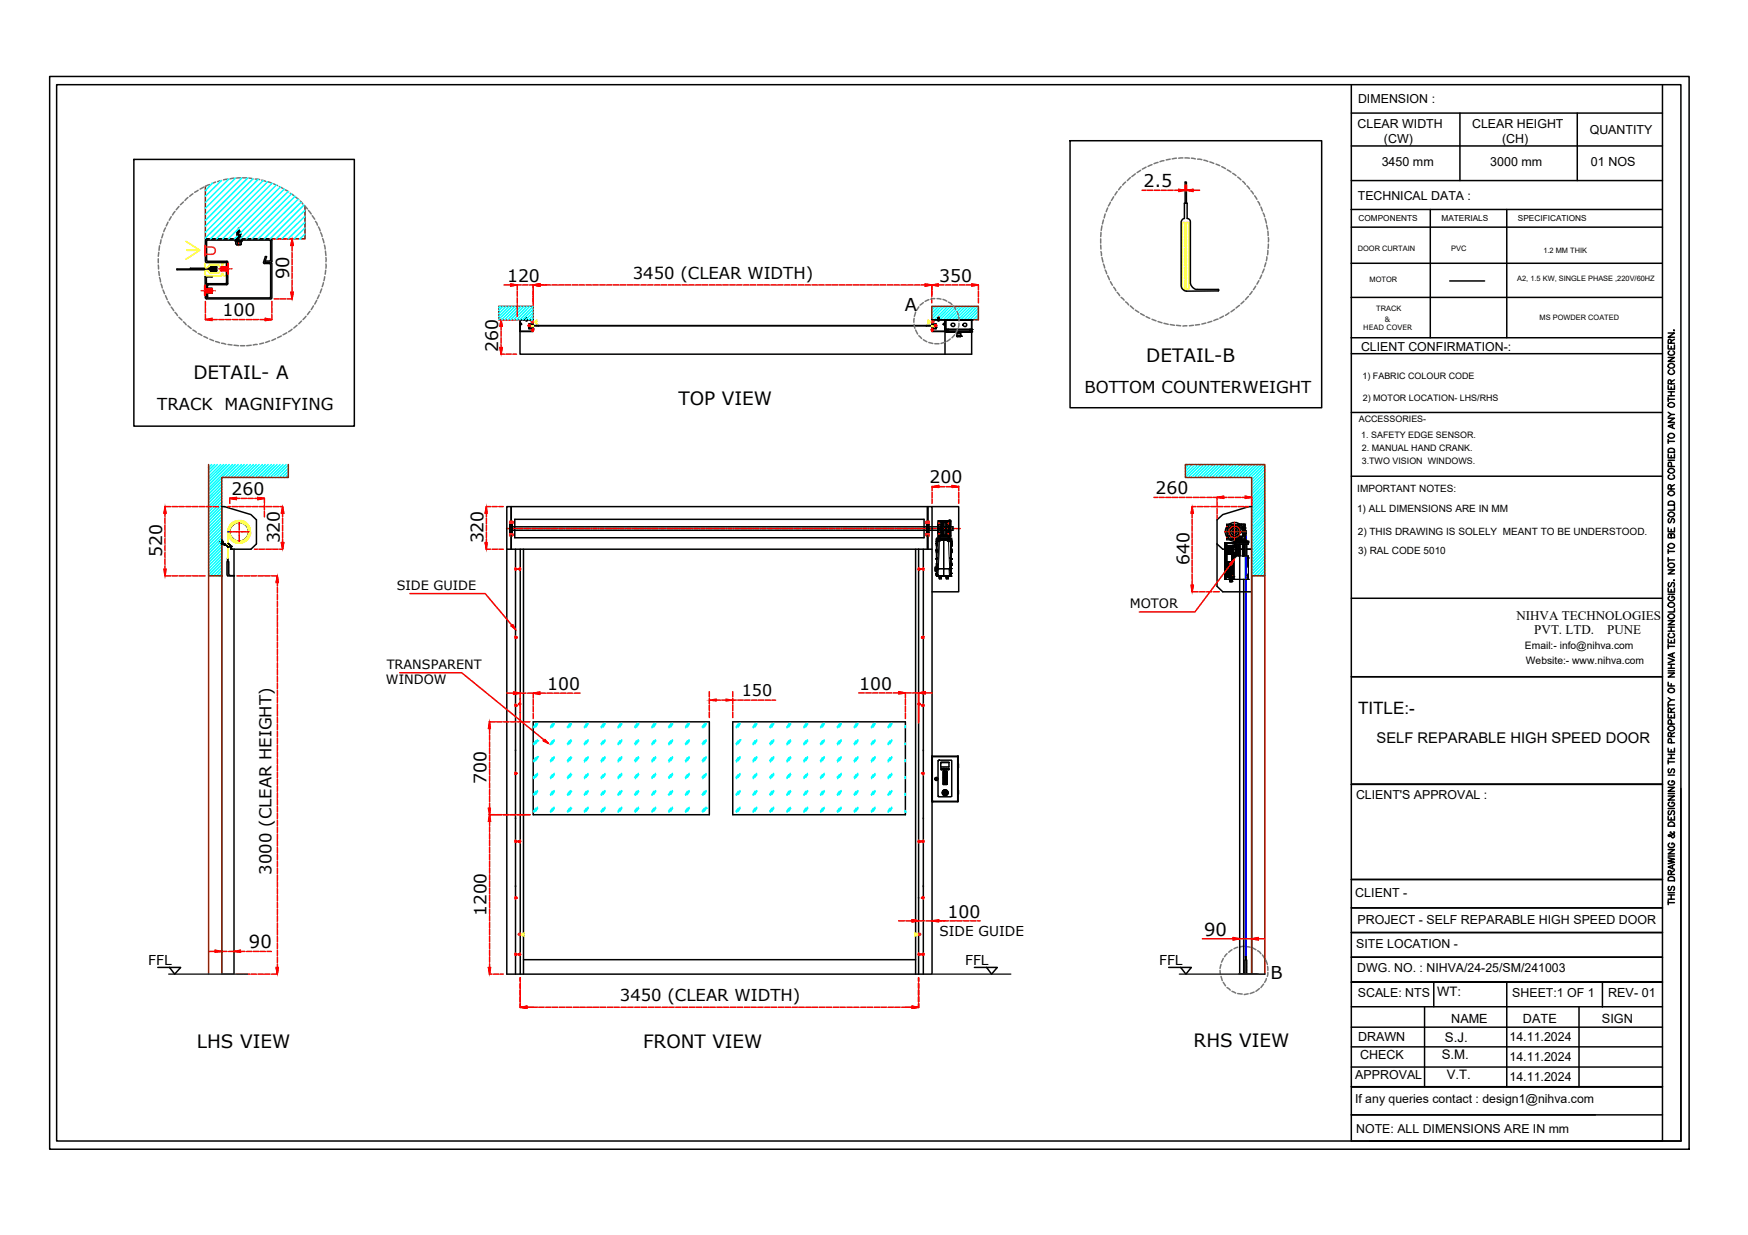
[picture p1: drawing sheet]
<svg xmlns="http://www.w3.org/2000/svg" width="297mm" height="210mm" viewBox="0 0 297 210" stroke-linecap="round" stroke-linejoin="round" font-family="sans-serif">
<defs><g id="words">
<g font-size="3.1">
<text x="49.2" y="47.5" transform="rotate(-90 49.2 47.5)">90</text>
<text x="32.9" y="64.4">DETAIL- A</text>
<text x="194.8" y="61.6">DETAIL-B</text>
<text x="115.3" y="68.8">TOP VIEW</text>
<text x="42.3" y="161.2">90</text>
<text x="204.6" y="159">90</text>
<text x="33.5" y="178.2">LHS VIEW</text>
<text x="109.3" y="178.1">FRONT VIEW</text>
<text x="202.8" y="177.9">RHS VIEW</text>
</g>
<g font-size="3">
<text x="194.3" y="31.8">2.5</text>
<text x="153.8" y="52.8">A</text>
<text x="215.9" y="166.4">B</text>
</g>
<g font-size="2.9">
<text x="86.2" y="47.9">120</text>
<text x="159.6" y="47.9">350</text>
<text x="37.8" y="53.8">100</text>
<text x="84.7" y="59.9" transform="rotate(-90 84.7 59.9)">260</text>
<text x="158" y="82.2">200</text>
<text x="39.3" y="84.2">260</text>
<text x="196.4" y="84">260</text>
<text x="27.6" y="94.7" transform="rotate(-90 27.6 94.7)">520</text>
<text x="47.6" y="92.4" transform="rotate(-90 47.6 92.4)">320</text>
<text x="82.1" y="92.4" transform="rotate(-90 82.1 92.4)">320</text>
<text x="202.2" y="96" transform="rotate(-90 202.2 96)">640</text>
<text x="93" y="117.3">100</text>
<text x="146" y="117.2">100</text>
<text x="230.8" y="121.4">TITLE:-</text>
<text x="82.7" y="133.2" transform="rotate(-90 82.7 133.2)">700</text>
<text x="82.7" y="155.7" transform="rotate(-90 82.7 155.7)">1200</text>
<text x="161" y="156">100</text>
</g>
<g font-size="2.8">
<text x="107.5" y="47.4">3450 (CLEAR WIDTH)</text>
<text x="26.7" y="69.7">TRACK</text>
<text x="38.2" y="69.7">MAGNIFYING</text>
<text x="184.3" y="66.8">BOTTOM COUNTERWEIGHT</text>
<text x="46.1" y="148.6" transform="rotate(-90 46.1 148.6)">3000 (CLEAR HEIGHT)</text>
<text x="105.3" y="170.2">3450 (CLEAR WIDTH)</text>
</g>
<text font-size="2.7" x="126" y="118.2">150</text>
<text font-size="2.5" x="233.9" y="126.4">SELF REPARABLE HIGH SPEED DOOR</text>
<g font-size="2.3">
<text x="159.7" y="159">SIDE GUIDE</text>
<text x="25.2" y="164.1">FFL</text>
<text x="164" y="164.1">FFL</text>
<text x="197" y="164.1">FFL</text>
<text x="245" y="180">S.M.</text>
<text x="245.5" y="177.2">S.J.</text>
</g>
<g font-size="2.2">
<text x="67.4" y="100.2">SIDE GUIDE</text>
<text x="192" y="103.3">MOTOR</text>
<text x="257.7" y="105.5">NIHVA TECHNOLOGIES</text>
<text x="260.7" y="107.7">PVT. LTD.</text>
<text x="273.1" y="107.7">PUNE</text>
<text x="65.7" y="113.7">TRANSPARENT</text>
<text x="65.6" y="116.3">WINDOW</text>
<text x="244.2" y="169.3">WT:</text>
<text x="258.8" y="173.8">DATE</text>
<text x="272.2" y="173.8">SIGN</text>
<text x="245.8" y="183.4">V.T.</text>
</g>
<g font-size="2.1">
<text x="230.8" y="17.4">DIMENSION :</text>
<text x="230.7" y="21.8">CLEAR WIDTH</text>
<text x="250.2" y="21.8">CLEAR HEIGHT</text>
<text x="270.1" y="22.8">QUANTITY</text>
<text x="234.8" y="28.2">3450 mm</text>
<text x="235.2" y="24.3">(CW)</text>
<text x="253.3" y="28.2">3000 mm</text>
<text x="255.2" y="24.3">(CH)</text>
<text x="270.4" y="28.2">01 NOS</text>
<text x="230.7" y="34">TECHNICAL DATA :</text>
<text x="231.3" y="59.6">CLIENT CONFIRMATION-:</text>
<text x="230.4" y="135.8">CLIENT'S APPROVAL :</text>
<text x="230.3" y="152.5">CLIENT -</text>
<text x="230.5" y="161.1">SITE LOCATION -</text>
<text x="230.7" y="157">PROJECT - SELF REPARABLE HIGH SPEED DOOR</text>
<text x="230.6" y="165.3">DWG. NO. : NIHVA/24-25/SM/241003</text>
<text x="230.7" y="169.4">SCALE: NTS</text>
<text x="246.6" y="173.8">NAME</text>
<text x="257" y="169.4">SHEET:1 OF 1</text>
<text x="273.3" y="169.5">REV- 01</text>
<text x="230.8" y="176.9">DRAWN</text>
<text x="256.5" y="177">14.11.2024</text>
<text x="230.3" y="183.4">APPROVAL</text>
<text x="231.1" y="180">CHECK</text>
<text x="256.5" y="180.3">14.11.2024</text>
<text x="256.5" y="183.8">14.11.2024</text>
<text x="230.3" y="187.5">If any queries contact : design1@nihva.com</text>
<text x="230.5" y="192.5">NOTE: ALL DIMENSIONS ARE IN mm</text>
</g>
<g font-size="1.7">
<text x="230.6" y="83.7">IMPORTANT NOTES:</text>
<text x="230.6" y="87.1">1) ALL DIMENSIONS ARE IN MM</text>
<text x="230.7" y="91">2) THIS DRAWING IS SOLELY MEANT TO BE UNDERSTOOD.</text>
<text x="230.8" y="94.2">3) RAL CODE 5010</text>
<text x="259.1" y="110.3">Email:- info@nihva.com</text>
<text x="259.3" y="112.8">Website:- www.nihva.com</text>
</g>
<g font-size="1.5">
<text x="231.5" y="64.3">1) FABRIC COLOUR CODE</text>
<text x="230.9" y="71.8">ACCESSORIES-</text>
<text x="231.6" y="68.2">2) MOTOR LOCATION- LHS/RHS</text>
<text x="231.3" y="74.4">1. SAFETY EDGE SENSOR.</text>
<text x="231.4" y="76.6">2. MANUAL HAND CRANK.</text>
<text x="231.4" y="78.9">3.TWO VISION WINDOWS.</text>
</g>
<g font-size="1.4">
<text x="230.9" y="37.6">COMPONENTS</text>
<text x="245" y="37.6">MATERIALS</text>
<text x="258" y="37.6">SPECIFICATIONS</text>
</g>
<g font-size="1.3">
<text x="230.7" y="42.6">DOOR CURTAIN</text>
<text x="232.7" y="47.9">MOTOR</text>
<text x="246.6" y="42.6">PVC</text>
<text x="257.8" y="47.8">A2, 1.5 KW, SINGLE PHASE ,220V/60HZ</text>
<text x="262.3" y="43.1">1.2 MM THIK</text>
<text x="233.9" y="52.9">TRACK</text>
<text x="261.6" y="54.3">MS POWDER COATED</text>
</g>
<g font-size="1.2">
<text x="231.7" y="56.1">HEAD COVER</text>
<text x="235.3" y="54.7">&amp;</text>
</g>
</g></defs>
<!-- layer: 0 -->
<g fill="none" stroke="#000" stroke-width=".25">
<path d="M8.4 13h278.6v182.3h-278.6zM9.6 14.4h276v179.5h-276zM229.6 14.4v179.5h52.9v-179.5M229.6 19.2h52.9M248.1 19.2v11.5M268 19.2v11.5M22.7 27.1h37.5v45.3h-37.5zM40.3 39.3l.2-.3 .3 .3v.3M40.3 39.3v1.5M40.3 39.3l.5 .3M40.3 39.5l.5 .3M40.3 39.6l.5 .3"/>
<path d="M40.3 39.7l.5 .3M40.3 39.8l.5 .2M40.3 39.8l.5 .3M40.3 39.9l.5 .3M40.3 39.9l.5 .4M40.4 39.2l.3 .3M40.5 39.2h.1M40.5 39l.3 .5-.5-.2M40.7 39.3l-.3-.1 .3 .2M40.8 39.8h.1M40.8 39.6v1.2M181.8 23.9h42.8v45.4h-42.8z"/>
<path d="M201.3 34.5h.4v2.6a.58 .58 0 0 1 .6 .6v10.3a1.24 1.24 0 0 0 1.1 1.2h3.6l.1 .2-5.5 .1a1.05 1.05 0 0 1-.9-.9v-10.9l.2-.4 .4-.2zM201.4 34.5v-3.6h.2v3.6M229.6 35.6h52.9M229.6 30.7h52.9M229.6 24.8h52.9M229.6 38.6h52.9M243 35.6v21.8M256 35.6v21.8M34.9 49h1.1v.8h-1.1zM34.9 49.7h1.1M34.9 49.1h1.1M34.9 46.9h1.1v.2h-.8l-.1 .1v3.2l.1 .2h10.6l.2-.2v-5.4l-.2-.2h-1v-.2l.3-1h.2l-.2 .9 .1 .2h1v.1v5.8l-.2 .2h-10.9l-.2-.2z"/>
<path d="M35 40.7l11-.1 .2 .2v3.6l-.2 .2h-.9v-.2h.7l.2-.2v-3.2l-.2-.2-10.6 .1v3.4l3.5 .1v3.8l-.2 .2h-3.2v2h-.2l.1-2.2 3.3-.1v-3.5h-3.4l-.2-.2zM35 49.1v.6M35.1 48.4h.1M35.2 48.6h.1M35.7 45.6l.1-.3h1v.8h-.1h-.9l-.1-.3M35.8 45.8l.2 .2h.7v-.6h-.8l-.1 .2-5.7 .1v.1h6.6M35.8 45.6h.9M38.5 47.1h.1M40 40.8h1.1v.2l-1.1 .1zM40.1 41.1v.4l.1 .1h.8v-.5M40.3 41.1v.5M40.3 40.1l.5 .3"/>
<path d="M40.3 40.2l.5 .4M40.3 40.4l.5 .3M40.3 40.5l.5 .3M40.3 40.6l.4 .2M40.3 40.7l.3 .1M40.3 40.8h.1M40.8 40.5h.1M40.8 40.4h.1M40.8 40.2h.1M40.8 40.8v.8M88.4 54.4v5.8h76.7v-5.8M88.4 54.4l2.2-.1v.8h-.7v.7l.7 .1"/>
<path d="M88.4 55.1h.1M88.4 54.4v.7M88.5 55.1v-.2l.2 .2-.3 .1v1.1h2.2v-.7h-.2l.2-.1v.8h-2.2v-1.2M88.5 55.1h.1M88.5 55.1h-.1v-.7h2.2v.6l-.8 .1 .1 .8h.6v.4l.1-.4M89.4 54.4v.1h.1M89.4 54.4h.2M89.4 54.3h.1M89.4 54.2h.1M89.4 54.2l.1-.1zM89.4 54.4l.1-.1zM89.5 54l-.1 .1h.1"/>
<path d="M89.5 54.1h.1M89.5 54.4v.1l.1-.1M89.5 54.1h-.1v.4M89.5 54.1h-.1h.1M89.5 54.4h.1M89.5 54.1v.3M89.9 55.6h.1M90.2 55.3h.2zM90.2 55.3h.1M90.2 55.4h68.5M90.2 55.3h.2M90.4 56h.2h-.2v.2h.2h-.2"/>
<path d="M90.4 55.3h.1M90.4 55.4h-.2h.3M90.4 55.3l1.1 .1M90.4 55.4h.1M90.6 55.9h.1M90.6 56v.2M91.1 55.3h.1M91.1 55.3h66.7M157.8 55.3h.1M158.3 56v.2M158.4 55.9l.7-.1v-.7h-.8l.1-.8h2.2v5.9M158.4 55.9h.1"/>
<path d="M158.5 55.3h.1M158.5 55.4h.2h-.2M158.5 55.3l.2 .1zM158.5 55.3l-1.1 .1M158.5 55.4h.1M158.5 55.3h.2M158.6 56h-.3h.3v.2h-.3h.3M158.7 55.3h.1M159.1 55.6h.1M159.4 54.4h.2v.1h-.2M159.4 54.4v.1v-.1M159.4 54.4h.2"/>
<path d="M159.4 54.1h.1v.4M159.4 54.1h.1h-.1M159.4 54.3l.1 .1zM159.4 54.4h.1M159.4 54.1v.3M159.4 54l.1 .1M159.4 54.1h.1M159.5 54.3h.1M159.5 54.2h.1M159.5 54.2h-.1M159.6 54.4h.1M160.3 55.2h.1"/>
<path d="M160.4 55.1v-.2l-.1 .2 .3 .1v1.1h-2.2v-.7h.2l-.2-.1-.1 .8h2.2v-1.2M160.4 54.9h.1M160.5 55.1h-.2l.3-.1v-.6h-2.2v.6l.7 .1v.7l-.7 .1v.4v-.4M160.6 55.1h-.1M160.8 54.4h4.3h-4.3M160.8 56h.1M160.8 56h4.3zM160.8 56h4.3M160.8 56.4h.1M160.8 56.4h4.3zM160.8 54.4h.1M160.8 54.4v2"/>
<path d="M161.1 56h.1M161.1 56h3.7M162.6 57.1h.7M162.6 57.2h.1M162.6 57.1h.1M162.6 57.2h.2M162.6 56.4h.1M162.6 57h.7M162.7 56.5v.1h.6v-.1l-.7-.1 .7 .1M162.7 57.2h.1M162.7 57.2h-.1h.7h-.2M162.8 57.2h.1"/>
<path d="M162.9 57.2h.1M162.9 57.1h.1M163 57.2h.1M163 57.1h.1M163.1 57.2h.1M163.2 57.2h.1M163.2 57.1h.1M163.3 57.2h.1M163.3 57.1l-.7 .1v-.6h.7v.6M163.3 57.1v.1M164.8 56h.1M165.1 56h.1"/>
<path d="M165.1 54.4h.1M165.1 56.4h.1M229.6 44.7h52.9M229.6 50.5h52.9M229.6 57.4h52.9M246.4 47.8h5.9M283.5 58.6v.7h1v-.7M283.5 56.6h1l-1 .7h1M283.7 59.6a.37 .37 0 0 0-.2 .5 .37 .37 0 0 0 .4 .3h.2a.37 .37 0 0 0 .4-.3 .37 .37 0 0 0-.2-.5M284 58.3l-.1-.6h-.3l-.1 .6h1M284 58.9v.4M284.4 56.1h.1z"/>
<path d="M284.5 57.7l-.5 .3M229.6 60.1h52.9M229.6 70.1h52.9M283.5 77.2v.6h1v-.6M283.5 71.1h1l-1 .7h1M283.5 65.5v.7h1v-.7M283.5 60.7h1l-1 .7h1M283.5 67.5v.7M283.5 74.7v.7M283.5 78.2h1M283.5 75h1M283.5 70.1l.5 .3"/>
<path d="M283.5 67.9h1M283.5 67.3h1M283.5 66.6h1M283.5 79.8a.53 .53 0 0 1 .7-.2 .53 .53 0 0 1 .3 .6 .54 .54 0 0 1-.6 .2 .54 .54 0 0 1-.4-.6zM283.5 76.4a.59 .59 0 0 1 .7-.2 .59 .59 0 0 1 .3 .7h-1zM283.5 73.9a.53 .53 0 0 1 .7-.3 .53 .53 0 0 1 .3 .7 .53 .53 0 0 1-.7 .2 .53 .53 0 0 1-.3-.6zM283.5 68.6a.54 .54 0 0 1 .7-.2 .54 .54 0 0 1 .3 .6 .54 .54 0 0 1-.7 .2 .54 .54 0 0 1-.3-.6zM283.5 62a.54 .54 0 0 1 .7-.2 .54 .54 0 0 1 .3 .6 .53 .53 0 0 1-.7 .2 .53 .53 0 0 1-.3-.6zM283.7 62.9a.39 .39 0 0 0-.2 .4 .39 .39 0 0 0 .4 .3h.2a.39 .39 0 0 0 .4-.3 .39 .39 0 0 0-.2-.4M284 65.2l-.1-.6h-.3l-.1 .6h1M284 65.8v.4M284 66.6v.7"/>
<path d="M284 77.4v.4M284 79.3v-.6l-.4-.1-.1 .7h1M284.2 72.2v.5M284.5 72.1l-1 .3 1 .5M284.5 70.4h-.5l-.5 .5M284.5 64.6l-.5 .3M37.4 92.1l.3 .1M37.4 92.1h.5M37.5 92.1h.1M37.5 92.1v.1l.1-.1v.1M37.6 92.1h.1M37.7 86.4v79.2h2.1v-72.3"/>
<path d="M37.7 86.1h.5l4.4 1.4 1 .8v4.2l-1 .8h-3.3M37.7 92.1h.1M37.7 92.1v.1M37.7 92l.1 .1M37.7 92l.1 .2M37.7 92h.1M37.8 92.1l.1 .1M37.8 92.2h.1M37.8 92.5h.1M37.8 92.5l-.1-.7v.7h.5M37.8 92.1v.1M37.8 92.5h.4"/>
<path d="M38.1 92.5l.6 .4zM38.2 92.5h-.4h.4h-.1l.1 .2h-.1v-.2h-.3h.4M38.2 92.5h.1M38.2 92.6h.1M38.7 94.9v.5l.2 .1v2.1l.2 .2 .7 .1-1.2-.1zM38.7 92.9h.1M38.7 92.4l.3 .2 .2 .3-.2-.3zM39.2 92.9l-.1-.1v.2h.2v.3M39.2 92.9h.1M39.3 92.9v.4v-.4M39.3 93.3h.1M39.3 92.9h.1"/>
<path d="M86.1 93.3h2.3v72.3M86.1 93.3v-7.2h72.3v7.2M86.1 93.3v72.3h70M86.6 89.5h75.3v.6h-75.3M86.8 88.6l.1 .5-.3 .1v1.3l.2 .1M86.8 86.1v7.2M86.9 86.1v7.2M86.9 89.1l.2 .1v1.3l-.3 .6M86.9 90.9h.1M87.5 88.3h69.5v3.1h-69.5zM87.6 93.3v72.3M88.2 96.6v.2h.2"/>
<path d="M88.4 96.6h-.2h.2M88.4 96.8h.1M88.4 96.6v.2h-.2M88.4 96.6v.2M88.4 93.3h67.7M89 93.3v72.3M155.6 93.3v72.3M156.1 93.3h2.3v72.3h-2.3M156.1 96.6h.3l-.3 .2h.3M156.1 93.3v72.3M156.1 96.7v.1M156.4 96.7v.1h-.3"/>
<path d="M156.9 93.3v72.3M157.5 90.9h.1M157.6 89.1l-.1 .1v1.3l.1 .1M157.6 86.1v7.2M157.6 91.1h.1M157.7 88.6h-.1v.5l.3 .1v1.3l-.2 .1M157.7 86.1v7.2M158.4 86.1h4.5v14.5h-4.5M206.8 92.5l1 .8h4.9v-7.2h-.5l-4.4 1.4-1 .8v11.4l1 .9h4.9M210.7 93.3h2v72.3h-2zM211.3 98.5v67.1h2.3M229.6 80.9h52.9"/>
<path d="M283.5 99.9v.7h1v-.7M283.5 96.9h1l-1 .6h1M283.5 89.7v.7h1v-.7M283.5 93.4v.7M283.5 94.8v.7M283.5 95.2h1M283.5 93.7h1M283.5 95.9a.54 .54 0 0 1 .7-.2 .54 .54 0 0 1 .3 .6 .54 .54 0 0 1-.7 .2 .54 .54 0 0 1-.3-.6zM283.5 92.6a.54 .54 0 0 1 .7-.2 .54 .54 0 0 1 .3 .6 .53 .53 0 0 1-.7 .2 .53 .53 0 0 1-.3-.6zM283.5 87.2a.54 .54 0 0 1 .7-.1 .54 .54 0 0 1 .3 .5 .53 .53 0 0 1-.7 .3 .53 .53 0 0 1-.3-.7zM283.5 85.3a.59 .59 0 0 1 .7-.1 .59 .59 0 0 1 .3 .7h-1zM283.5 83.7a.53 .53 0 0 1 .7-.3 .53 .53 0 0 1 .3 .6 .54 .54 0 0 1-.6 .2 .54 .54 0 0 1-.4-.5z"/>
<path d="M283.6 99l-.1 .3a.34 .34 0 0 0 .2 .4l.2-.2 .2-.4 .1-.1 .3 .1v.2l-.1 .4M283.6 88.1l-.1 .3 .1 .5 .2-.1 .3-.6 .1-.1 .3 .3-.1 .5M283.7 80.7a.37 .37 0 0 0-.2 .4 .37 .37 0 0 0 .4 .3h.2a.37 .37 0 0 0 .4-.2 .37 .37 0 0 0-.2-.5M284 91l.2-.3 .3 .1v.2v.4h-1l.1-.6h.3l.1 .6M284 83.1l-.1-.6-.1-.1h-.2l-.1 .7h1M284 90v.4M284.5 98.6v.1zM284.5 86.1v.6h-1M284.5 82.4l-.5 .3M88.2 119.6v.1h.2M88.4 119.6h-.2h.2M88.4 119.7h.1"/>
<path d="M88.4 119.6v.1h-.2M88.4 119.6v.1M156.1 119.6v.1M156.4 119.6h-.3h.3v.1h-.3h.3M229.6 115h52.9M229.6 101.7h52.9M283.5 116v.6h1M283.5 114.4h1l-1 .7h1M283.5 111.8l1 .4-1 .4M283.5 108.6v.7h1v-.7M283.5 105.5h1l-1 .7h1M283.5 109.5v.7"/>
<path d="M283.5 119.5v.7M283.5 119.8h1M283.5 118.6l.5 .4M283.5 114h1M283.5 113.6h1M283.5 112.9h1M283.5 109.9h1M283.5 107.3h1M283.5 106.6h1M283.5 101h1M283.5 117.1a.54 .54 0 0 1 .7-.1 .54 .54 0 0 1 .3 .6 .54 .54 0 0 1-.7 .1 .54 .54 0 0 1-.3-.6zM283.5 104.6a.53 .53 0 0 1 .7-.3 .53 .53 0 0 1 .3 .6 .53 .53 0 0 1-.7 .3 .53 .53 0 0 1-.3-.6z"/>
<path d="M283.5 102.6a.53 .53 0 0 1 .7-.2 .53 .53 0 0 1 .3 .6 .53 .53 0 0 1-.7 .2 .53 .53 0 0 1-.3-.6zM283.7 107.7a.37 .37 0 0 0-.2 .4 .37 .37 0 0 0 .4 .3h.2a.37 .37 0 0 0 .4-.3 .37 .37 0 0 0-.2-.4M283.7 101.3a.39 .39 0 0 0-.2 .5 .39 .39 0 0 0 .4 .3h.2a.38 .38 0 0 0 .4-.4 .38 .38 0 0 0-.4-.4v.3M284 100.2v.4M284 106.6v.7M284 108.9v.4M284 112.9v.7M284 116.2v.4M284.2 111.1v.5M284.5 119h-.5l-.5 .4M284.5 111l-1 .3 1 .5M284.5 103.4v.6h-1"/>
<path d="M90.6 122.7h29.9v15.8h-29.9zM124.5 122.7h29.4v15.8h-29.4zM158.4 135.7v.2M158.4 136.2h4.3zM158.4 128.5v7.7zM158.4 128.5h4.4M158.4 128.5h4.3M158.4 136.2h.1M158.4 135.7v.1M158.4 128.5v7.7M158.9 132.3l.2-.1 .2 .1M158.9 132.5l.2 .1 .2-.1"/>
<path d="M158.9 132.2a.25 .25 0 0 1 .4 0 .25 .25 0 0 1 0 .3l-.2 .2-.2-.2-.1-.1 .3 .2 .2-.2v-.2h-.3l-.2 .2zM159 132.3h.2v.2h-.1zM159 132.4h.2zM159.4 129.3l1.8-.1a.38 .38 0 0 1 .5 .2v5.8a.45 .45 0 0 1-.6 .2h-1.2a.43 .43 0 0 1-.5-.1 .43 .43 0 0 1 0-.5zM159.9 129.6h1.4h-1.4v.8M159.9 130.6h1.3l.1 .2-1.4 .1zM160.2 134.5l.1 .5h.1l-.1 .1-.1-.1zM160.2 130.8h-.1M160.2 134.5h.1zM160.2 131.1h.8l-.1 2.3-.7-.1zM160.2 134.4l.2 .1zM160.2 134.7h.1"/>
<path d="M160.2 134.8h.1M160.2 134.7v.1M160.2 134.6v.1M160.2 134.6h.1M160.2 134.8l.1 .1M160.2 134.6v.2M160.3 133.1l.1 .2h.4l.1-.2M160.3 134.9l.1 .1M160.3 134.5v.1M160.3 134.5h.1M160.3 135h.1M160.3 134.6h.1"/>
<path d="M160.3 134.9h.1M160.3 134.9v.1M160.3 131.1h.6l-.1 2.2-.5-.1zM160.3 134.4l.2-.1zM160.3 134.6a.27 .27 0 0 1 .3-.1 .27 .27 0 0 1 .2 .2 .25 .25 0 0 0-.2-.2 .25 .25 0 0 0-.3 .2zM160.4 134.5h.1M160.4 135h.1M160.4 134.5a.27 .27 0 0 1 .4 0 .27 .27 0 0 1 0 .4h-.4zM160.5 131.7h.1M160.5 132.6v.1zM160.5 131.4l.1-.2 .2 .2M160.5 134.3v.1z"/>
<path d="M160.5 135.1v.1zM160.5 135h.1M160.5 134.4h.1M160.5 134.4l-.1 .1M160.5 131.4l.1 .1M160.5 132.1v.1zM160.5 134.3h.1M160.5 135.1h.1zM160.5 134.5a.28 .28 0 0 1 .4 .2 .28 .28 0 0 1-.3 .3l-.3-.3zM160.5 133v-.2l.2 .2M160.5 134.4h.3M160.5 132.6l.1 .1z"/>
<path d="M160.5 132.1l.1 .1zM160.5 131.5v-.2l.2 .1-.1 .1M160.5 132.9v.2l.2-.1-.1-.1M160.6 131.7h.1M160.6 132h.1l.1 .2-.1-.2zM160.6 132.6v.1zM160.6 132.7h.1M160.6 134.2l-.1 .2zM160.6 135.1l.1 .1zM160.6 134.4h.1M160.6 131.7h.2zM160.6 132.6l.1 .1z"/>
<path d="M160.6 134.4l.2-.1zM160.7 132.6l.1 .1zM160.7 131.7h.1zM160.7 131.4l-.1 .1M160.7 132.1v.1zM160.7 132.2h.1M160.7 135.1l.1 .1zM160.7 135.1h.1M160.7 130.6l.2 .2h-.1zM160.8 132.7h.1M160.8 134.3v.1zM160.8 135h.1"/>
<path d="M160.8 134.4h.1M160.8 134.4v.1M160.8 134.5h.1M160.9 134.5h.1M160.9 134.5h.1a.39 .39 0 0 1-.2 .6l.1-.2zM160.9 134.7h.1M160.9 134.9l-.1 .1M160.9 134.5v.1M160.9 134.9h.1M160.9 134.6h.1M160.9 135h-.1M160.9 135h.1"/>
<path d="M160.9 134.9v.1M160.9 134.6v.1M160.9 134.7v.1M160.9 134.8h.1M160.9 134.8v.1M161.1 130.6h.1v.2h-.1zM161.3 129.6v.7h-1.4M162.7 128.5v7.7M162.7 136.2h.1M162.7 129.9v.1M162.7 130.3h.1M162.7 128.5h.1"/>
<path d="M162.8 128.5v7.7M162.8 134.4v.6M162.8 129.8v.7M282.5 133.3h-52.9h52.9M283.5 138.7v.7h1v-.7M283.5 135.3h1l-1 .7h1M283.5 133.8h1l-1 .7h1M283.5 127.2v.6h1v-.6M283.5 121.4v.6h1v-.6M283.5 129.2v.6M283.5 137.4h1M283.5 134.9h1"/>
<path d="M283.5 131.7h1M283.5 129.5h1M283.5 128.9h1M283.5 128.2h1M283.5 139.9a.58 .58 0 0 1 .7-.2 .58 .58 0 0 1 .3 .7h-1zM283.5 123.6a.53 .53 0 0 1 .7-.2 .53 .53 0 0 1 .3 .6 .53 .53 0 0 1-.7 .2 .53 .53 0 0 1-.3-.6zM283.6 137.8l-.1 .2v.4l.1 .1 .3-.2 .2-.5a.26 .26 0 0 1 .4 .2v.4l-.1 .1M283.6 130.7l-.1 .2v.4h.3l.3-.5 .3-.1 .1 .2v.4l-.1 .1M283.7 136.4a.37 .37 0 0 0-.2 .4 .37 .37 0 0 0 .4 .3h.2a.37 .37 0 0 0 .4-.4 .37 .37 0 0 0-.4-.3v.2M283.7 132.7a.37 .37 0 0 0-.2 .4 .37 .37 0 0 0 .4 .3h.2a.37 .37 0 0 0 .4-.3 .37 .37 0 0 0-.4-.4v.3M284 125.2l-.1-.6-.3-.1-.1 .7h1M284 121.1l-.1-.6-.2-.1-.2 .2v.5h1"/>
<path d="M284 121.6v.4M284 127.4v.4M284 128.2v.7M284 139v.4M284 126.2v-.6h-.4l-.1 .6h1M284 123.1v-.6l-.3-.2-.2 .3v.5h1M284.5 124.5l-.5 .3M284.5 120.4l-.5 .3M285.6 134v59.9h-52.9M229.6 149.5h52.9M229.6 154.3h52.9M229.6 158.5h52.9"/>
<path d="M283.5 145.8l1 .3-1 .2 1 .3-1 .2M283.5 144.4h1l-1 .7h1M283.5 153.4h1M283.5 153v.8M283.5 152.8h1M283.5 152.1h1M283.5 151.7h1M283.5 145.5h1M283.5 149.2a.59 .59 0 0 1 .7-.1 .59 .59 0 0 1 .3 .6h-1zM283.6 150.7l-.1 .2v.4h.1l.3-.1 .2-.5h.4v.4l-.1 .2M283.7 143.3a.39 .39 0 0 0-.2 .4 .39 .39 0 0 0 .4 .4h.2a.38 .38 0 0 0 .4-.4 .38 .38 0 0 0-.4-.4v.3M283.9 141.4l-.1 .1a.77 .77 0 0 1 .7 .8l-.3 .1-.4-.5-.3 .1v.1h.4l.6-.5v-.2h-.1"/>
<path d="M284 148.6l-.1-.6h-.3l-.1 .6h1M284 152.1v.7M284.2 147.1v.5M284.5 146.9l-1 .5 1 .3M284.5 148l-.5 .3M26.8 164.4h3.9l-1 1.2-.9-1.2M89 163.1h66.6M165.6 164.4h3.9l-1 1.2-.8-1.2M198.6 164.4h3.9l-1 1.2-.9-1.2M211.6 162.6h.2l.1 .6v2.2l-.3 .2h-1l.9-.2zM212.7 165.6h2.2M229.6 162.7h52.9"/>
<path d="M229.6 171.1h52.9M229.6 177.9h52.9M229.6 174.6h52.9M242.1 171.1v13.6M243.6 166.9v4.2M256 166.9v17.8M268.3 171.1v13.6M272.3 166.9v4.3M282.5 166.9h-52.9h52.9M229.6 189.5h52.9M229.6 181.4h52.9M282.5 184.7h-52.9h52.9"/>
<circle cx="161.9" cy="55.2" r=".29"/>
<circle cx="163.9" cy="55.2" r=".31"/>
<circle cx="40.6" cy="90.4" r="1.6"/>
<circle cx="209.8" cy="90.4" r="1.59"/>
<circle cx="160" cy="130.7" r=".11"/>
<circle cx="160.4" cy="130.7" r=".11"/>
<circle cx="160.6" cy="133" r=".22"/>
<circle cx="160.6" cy="132.2" r=".17"/>
<circle cx="160.6" cy="131.4" r=".17"/>
<circle cx="160.6" cy="133" r=".19"/>
<circle cx="160.6" cy="131.4" r=".19"/>
<circle cx="160.6" cy="131.4" r=".2"/>
<circle cx="160.6" cy="134.7" r=".49"/>
<circle cx="160.6" cy="132.2" r=".2"/>
<circle cx="160.6" cy="132.2" r=".23"/>
</g>
<g fill="none" stroke="#ff0" stroke-width=".25">
<path d="M200.9 39.9h.1M200.9 39.5v.4M200.9 39.5h.1M200.9 39.4h.1M200.9 39v.4M200.9 38.9h.1M200.9 38.5v.3M200.9 38.4h.1M200.9 38.3h.1M200.9 37.9v.4M200.9 37.9h.1M200.9 37.8h.1"/>
<path d="M201 37.8h.1M201.1 37.8h.1M201.1 37.8h.3M201.4 37.9h.1M201.4 37.9v.4M201.4 38.3h.1M201.4 38.4h.1M201.4 38.5v.3M201.4 38.9h.1M201.4 39v.4M201.4 39.4h.1M201.4 39.5h.1"/>
<path d="M201.4 39.5v.4M201.4 39.9h.1M201.6 39.9h.1M201.6 39.5v.4M201.6 39.5h.1M201.6 39.4h.1M201.6 39v.4M201.6 38.9h.1M201.6 38.5v.3M201.6 38.4h.1M201.6 38.3h.1M201.6 37.9v.4"/>
<path d="M201.6 37.9h.1M201.6 37.8h.1M201.6 37.8h.4M202 37.9h.1M202 37.9v.4M202 38.3h.1M202 38.4h.1M202 38.5v.3M202 38.9h.1M202 39v.4M202 39.4h.1M202 39.5h.1"/>
<path d="M202 39.5v.4M202 39.9h.1M31.6 41l2.3 1.5h-2.1M31.8 42.5h2.1l-2.3 1.6M34.9 44.6h2.7v.4h.3l.1-.4h.5v2.2h-.6v-.3h-.3v.4h-2.5l-.2-.2v-.6l.1-.1h.3l.3 .4h1.6a1.12 1.12 0 0 0 0-1.3h-1.6l-.4 .4h-.2l-.1-.2zM89.9 55.1h.7v.2l-.5-.1v.3l.5-.1v.1l-.6 .1v-.1l-.1 .1zM91.2 54.4l-.4 .3h.4h-.4l.4 .3M157.7 54.4l.4 .3h-.4h.4l-.4 .3M158.3 55.1h.8v.5l-.1-.1-.1 .1h-.5v-.2l.4 .1v-.2h-.5zM200.9 49.1h.1M200.9 48.6v.4M200.9 48.6h.1"/>
<path d="M200.9 48.5h.1M200.9 48v.5M200.9 48h.1M200.9 47.6v.3M200.9 47.5h.1M200.9 47.4h.1M200.9 47v.4M200.9 47h.1M200.9 46.9h.1M200.9 46.5v.3M200.9 46.4h.1M200.9 45.9v.4"/>
<path d="M200.9 45.9h.1M200.9 45.8h.1M200.9 45.4v.4M200.9 45.3h.1M200.9 44.9v.3M200.9 44.8h.1M200.9 44.7h.1M200.9 44.3v.4M200.9 44.3h.1M200.9 44.2h.1M200.9 43.8v.4M200.9 43.8h.1"/>
<path d="M200.9 43.7h.1M200.9 43.3v.3M200.9 43.2h.1M200.9 43.1h.1M200.9 42.8v.3M200.9 42.7h.1M200.9 42.6h.1M200.9 42.2v.3M200.9 42.2h.1M200.9 42h.1M200.9 41.7v.3M200.9 41.6h.1"/>
<path d="M200.9 41.5h.1M200.9 41.1v.4M200.9 41.1h.1M200.9 41h.1M200.9 40.6v.4M200.9 40.5h.1M200.9 40.1v.3M200.9 40h.1M201 49.1h.1M201.1 49.1h.1M201.1 49.1h.3M201.4 40h.1"/>
<path d="M201.4 40.1v.3M201.4 40.5h.1M201.4 40.6v.4M201.4 41h.1M201.4 41.1h.1M201.4 41.1v.4M201.4 41.5h.1M201.4 41.6h.1M201.4 41.7v.3M201.4 42h.1M201.4 42.1h.1M201.4 42.2v.3"/>
<path d="M201.4 42.6h.1M201.4 42.7h.1M201.4 42.8v.3M201.4 43.1h.1M201.4 43.2h.1M201.4 43.3v.3M201.4 43.7h.1M201.4 43.8h.1M201.4 43.8v.4M201.4 44.2h.1M201.4 44.3h.1M201.4 44.3v.4"/>
<path d="M201.4 44.7h.1M201.4 44.8h.1M201.4 44.9v.3M201.4 45.3h.1M201.4 45.4v.4M201.4 45.8h.1M201.4 45.9h.1M201.4 45.9v.4M201.4 46.4h.1M201.4 46.5v.3M201.4 46.9h.1M201.4 47h.1"/>
<path d="M201.4 47v.4M201.4 47.4h.1M201.4 47.5h.1M201.4 47.6v.3M201.4 48h.1M201.4 48v.5M201.4 48.5h.1M201.4 48.6h.1M201.4 48.6v.4M201.4 49.1h.1M201.6 49.1h.1M201.6 48.6v.4"/>
<path d="M201.6 48.6h.1M201.6 48.5h.1M201.6 48v.5M201.6 48h.1M201.6 47.6v.3M201.6 47.5h.1M201.6 47.4h.1M201.6 47v.4M201.6 47h.1M201.6 46.9h.1M201.6 46.5v.3M201.6 46.4h.1"/>
<path d="M201.6 45.9v.4M201.6 45.9h.1M201.6 45.8h.1M201.6 45.4v.4M201.6 45.3h.1M201.6 44.9v.3M201.6 44.8h.1M201.6 44.7h.1M201.6 44.3v.4M201.6 44.3h.1M201.6 44.2h.1M201.6 43.8v.4"/>
<path d="M201.6 43.8h.1M201.6 43.7h.1M201.6 43.3v.3M201.6 43.2h.1M201.6 43.1h.1M201.6 42.8v.3M201.6 42.7h.1M201.6 42.6h.1M201.6 42.2v.3M201.6 42.2h.1M201.6 42h.1M201.6 41.7v.3"/>
<path d="M201.6 41.6h.1M201.6 41.5h.1M201.6 41.1v.4M201.6 41.1h.1M201.6 41h.1M201.6 40.6v.4M201.6 40.5h.1M201.6 40.1v.3M201.6 40h.1M201.6 49.1h.4M202 40h.1M202 40.1v.3"/>
<path d="M202 40.5h.1M202 40.6v.4M202 41h.1M202 41.1h.1M202 41.1v.4M202 41.5h.1M202 41.6h.1M202 41.7v.3M202 42h.1M202 42.1h.1M202 42.2v.3M202 42.6h.1"/>
<path d="M202 42.7h.1M202 42.8v.3M202 43.1h.1M202 43.2h.1M202 43.3v.3M202 43.7h.1M202 43.8h.1M202 43.8v.4M202 44.2h.1M202 44.3h.1M202 44.3v.4M202 44.7h.1"/>
<path d="M202 44.8h.1M202 44.9v.3M202 45.3h.1M202 45.4v.4M202 45.8h.1M202 45.9h.1M202 45.9v.4M202 46.4h.1M202 46.5v.3M202 46.9h.1M202 47h.1M202 47v.4"/>
<path d="M202 47.4h.1M202 47.5h.1M202 47.6v.3M202 48h.1M202 48v.5M202 48.5h.1M202 48.6h.1M202 48.6v.4M202 49.1h.1M38.6 97.7h.1M38.6 97.3v.4M38.6 97.3h.1"/>
<path d="M38.6 97.2h.1M38.6 96.8v.4M38.6 96.7h.1M38.6 96.3v.3M38.6 96.2h.1M38.6 96.1h.1M38.6 95.8v.3M38.6 95.7h.1M38.6 95.6h.1M38.6 95.5h.2M38.6 97.7h.2M38.7 95.6h.1"/>
<path d="M38.7 95.7h.1M38.7 95.8v.3M38.7 96.1h.1M38.7 96.2h.1M38.7 96.3v.3M38.7 96.7h.1M38.7 96.8v.4M38.7 97.2h.1M38.7 97.3h.1M38.7 97.3v.4M38.7 97.7h.1M38.8 95.6h.1"/>
<path d="M38.8 95.7h.1M38.8 95.8v.3M38.8 96.1h.1M38.8 96.2h.1M38.8 96.3v.3M38.8 96.7h.1M38.8 96.8v.4M38.8 97.2h.1M38.8 97.3h.1M38.8 97.3v.4M38.8 97.7h.1M39.1 89.2a1.96 1.96 0 0 1 3.1 0 1.96 1.96 0 0 1-.8 3 1.96 1.96 0 0 1-2.7-1.4v4.1v-4.5l.1-.7z"/>
<path d="M89 158.5l-.4 .3h.4h-.4l.4 .3M155.5 158.5l.4 .3h-.4h.4l-.4 .3M211.6 165.2v.3v-.3M211.6 163.4v-.2v.2M211.6 163.4h.1M211.6 163.5h.1M211.6 163.6v.4M211.6 164h.1M211.6 164.1v.4M211.6 164.5h.1M211.6 164.6h.1M211.6 164.6v.4"/>
<path d="M211.6 165.1h.1M211.7 163.2v.2M211.7 163.4h.1M211.7 163.5h.1M211.7 163.6v.4M211.7 164h.1M211.7 164.1v.4M211.7 164.5h.1M211.7 164.6h.1M211.7 164.6v.4M211.7 165.1h.1M211.7 165.2v.3"/>
<path d="M211.8 163.2h.1M211.8 165.5h.1M211.8 165.2v.3M211.8 165.1h.1M211.8 164.6v.4M211.8 164.6h.1M211.8 164.5h.1M211.8 164.1v.4M211.8 164h.1M211.8 163.6v.4M211.8 163.5h.1M211.8 163.4h.1"/>
<path d="M211.8 163.2v.2"/>
<circle cx="40.6" cy="90.4" r="1.81"/>
<circle cx="40.6" cy="90.4" r="1.86"/>
<circle cx="40.6" cy="90.4" r="1.91"/>
<circle cx="40.6" cy="90.4" r="1.66"/>
<circle cx="40.6" cy="90.4" r="1.75"/>
<circle cx="40.6" cy="90.4" r="1.63"/>
<circle cx="40.6" cy="90.4" r="1.71"/>
</g>
<g fill="none" stroke="#f00" stroke-width=".25">
<path d="M40.5 38.6h.1M40.5 38.7h.1M40.5 38.7v.4M40.5 39.2h.1M40.5 39.3v.3M40.5 39.7h.1M40.5 39.8h.1M40.5 39.8v.4M194.1 32.3h.6M195 32.3h.9M196.1 32.3h1M197.3 32.3h.9"/>
<path d="M198.4 32.3h1M199.6 32.3h.7M200.3 32.2l1.1 .1-1.1 .3M201.4 31.5v.9M201.4 32.3h.2M201.6 31.5v.9M202.7 32.2l-1.1 .1 1.1 .3M202.7 32.3h1.1M34.8 48.5l.1 1.7zM34.9 49.7h.1M34.9 51.2v.9M34.9 52.3v.9"/>
<path d="M34.9 53.5v.8M34.9 49.7v-.6h1.1v.6h-.1M35 49.1l.1 .6h-.2M35.1 49.1l.1 .6M35.2 49.1l.1 .6M35.4 49.1v.6M35.4 49.1l.1 .6M35.6 49.1l.1 .6M35.7 49.1v.6M35.8 49.1v.6M35.9 49.1l.1 .6h-.9M35.9 49.1h.1"/>
<path d="M36 54.1l-1.1 .2 1.1 .2M36 54.3h.9M37.2 54.3h.9M37.6 45.4v.6h.9M37.8 45.4l-.1 .6M37.9 45.4v.6M38 45.4l-.1 .6M38.2 45.4l-.1 .6M38.2 45.4v.6M38.3 54.3h1M38.4 45.4l-.1 .6M38.5 45.4l-.1 .6"/>
<path d="M38.6 45.4l-.1 .6h.2M38.7 46h.1M38.7 44.8l.1-.1v1.9zM38.7 45.4h-1.1v.6M38.7 45.3v.7M39.5 54.3h.9M40.5 40.2h.1M40.5 40.3h.1M40.5 40.3v.4M40.5 40.8h.1M40.5 40.9v.3M40.5 41.3h.1"/>
<path d="M40.5 41.4h.1M40.5 41.4v.3M40.5 41.8h.1M40.5 41.9h.1M40.5 42h.1M40.7 54.3h.9M41.8 54.3h1M43 54.3h.9M44.2 54.3h.9M45.1 54.1l1.1 .2-1.1 .2M46.2 51.2v.9M46.2 52.3v.9"/>
<path d="M46.2 53.5v.8M46.6 40.6h.8M46.6 50.8h.8M47.6 40.6h1M47.6 50.8h1M48.8 40.6h.9M48.8 50.8h.9M49.4 41.7l.2-1.1 .2 1.1M49.4 49.7l.2 1.1 .2-1.1M49.6 41.7v1M49.6 42.9v1M49.6 44.1v.9"/>
<path d="M49.6 45.3v.9M49.6 46.4v.9M49.6 47.6v.9M49.6 48.7v1M84.9 55.5l.2-1.1 .3 1.1M84.9 59.1l.2 1.1 .3-1.1M85.1 54.4h2.5M85.1 55.5v.5M85.1 56.2v1M85.1 57.4v.9M85.1 58.5v.6M85.7 48.4h1.1"/>
<path d="M86.8 48.3l1.1 .1-1.1 .2M87.9 49.4v1M87.9 50.6v1M87.9 51.8v.9M87.9 53v.8M88.6 48.4h-.7v.8M88.8 48.4h.9M89.5 53.9h.1M89.5 54h.1M89.5 54.1h.1M89.5 54.1v.4M89.5 54.5h.1"/>
<path d="M89.5 54.6h.1M89.8 55.1v.4zM89.8 55.4l.1-.1v.1h.2M89.8 55.4v-.1h.3v.1M89.8 55.4h.1M89.9 55.3v.1v-.1l.2 .1M90 48.4h.6v3.1M90 55.4h.1M90.4 56.2h.1l.1-.2-.1 .2M90.4 56.2h.1M90.4 56v.2M90.4 56h.2v.2"/>
<path d="M90.5 56.2v-.2v.2M90.6 55.9v.4zM90.6 51.6v.5M91.8 48.3l-1.2 .1 1.2 .2M91.8 48.4h1.7M93.8 48.4h.9M94.9 48.4h1M96.1 48.4h.9M97.3 48.4h.9M98.4 48.4h.9M99.6 48.4h.9M100.7 48.4h1"/>
<path d="M101.9 48.4h.9M103.1 48.4h.9M104.2 48.4h1M105.4 48.4h.9M106.6 48.4h.9M107.7 48.4h.9M108.9 48.4h.9M110 48.4h1M111.2 48.4h1M112.4 48.4h.9M113.6 48.4h.9M114.7 48.4h.9"/>
<path d="M115.9 48.4h.9M117 48.4h1M118.2 48.4h.9M119.4 48.4h.9M120.5 48.4h1M121.7 48.4h.9M122.8 48.4h1M124 48.4h.9M125.2 48.4h.9M126.3 48.4h1M127.5 48.4h.9M128.7 48.4h.9"/>
<path d="M129.8 48.4h.9M131 48.4h.9M132.1 48.4h1M133.3 48.4h1M134.5 48.4h.9M135.7 48.4h.9M136.8 48.4h.9M138 48.4h.9M139.1 48.4h1M140.3 48.4h.9M141.4 48.4h1M142.6 48.4h1"/>
<path d="M143.8 48.4h.9M145 48.4h.9M146.1 48.4h.9M147.3 48.4h.9M148.4 48.4h1M149.6 48.4h.9M150.8 48.4h.9M151.9 48.4h.9M153.1 48.4h.9M154.2 48.4h1M155.4 48.4h1M156.6 48.4h.6"/>
<path d="M157.2 48.3l1.1 .1-1.1 .2M158.3 55.9v.4zM158.3 56.2l.1-.2v.2h.2M158.3 56.2v-.2h.3v.2M158.3 56.2h.1M158.3 48.4v.9M158.3 49.4v1M158.3 50.7v.8M158.4 56.2v-.2v.2M158.5 56l.1 .2M158.5 56.2h.1M158.8 55.3l.1 .1"/>
<path d="M158.8 55.3h.3v.1v-.1M158.8 55.3h.1M159 55.3v.1v-.1M159.1 55.3v.1h-.2M159.1 55.3h.1M159.1 55.2v.3zM159.4 48.3l-1.1 .1 1.1 .2M159.4 53.9h.1M159.4 54h.1M159.4 54.1h.1M159.4 54.1v.3M159.4 54.5h.1"/>
<path d="M159.4 54.6h.1M159.4 48.4h1M160.7 48.4h.9M161.8 48.4h.9M163 48.4h.9M164.1 48.4h1M165.1 48.3l1.2 .1-1.2 .2M166.3 48.4v.9M166.3 49.5v.9M166.3 50.7v.8M85.1 60.2h.6M86 60.2h.9"/>
<path d="M87.1 60.2h.7M27.9 87.2l.1-1.1 .2 1.1M27.9 96.7l.1 1.2 .2-1.2M28 97.9h1M28 86.1h1M28 87.2v.6M28 88v.9M28 89.2v.9M28 90.3v1M28 91.5v1M28 92.7v.9M28 93.9v.9"/>
<path d="M28 95v.9M28 96.2v.5M29.2 97.9h1M29.2 86.1h1M30.4 86.1h.9M30.4 97.9h.9M31.6 97.9h.9M31.6 86.1h.9M32.7 86.1h.9M32.7 97.9h1M33.9 97.9h1M33.9 86.1h.9"/>
<path d="M35 86.1h1M36.2 86.1h.9M37.3 92.2h.2M37.5 92.2h.1M37.6 92.2h.1M37.7 92.2h.3M38.7 86.1h.5M39 90.4h.3M39 84.7v.9M39.3 90.4h.1M39.4 86.1h1M39.5 90.4h.1"/>
<path d="M39.5 90.4h.6M40.1 90.4h.1M40.2 84.5l-1.2 .2 1.2 .2M40.2 84.7h.5M40.3 90.4h.1M40.3 97.9h1M40.5 90.4h.3M40.6 86.1h.9M40.7 91.9v.2M40.7 91.9h.1M40.7 91.7v.1M40.7 91.7h.1"/>
<path d="M40.7 91.1v.5M40.7 90.9v.1M40.7 90.9h.1M40.7 90.7v.1M40.7 90.1h.1M40.7 90h.1M40.7 89.9h.1M40.7 89.3v.5M40.7 89.2h.1M40.7 89.1h.1M40.7 88.8v.3M40.7 90.3v.3"/>
<path d="M41 90.4h.1M41 84.7h.9M41.1 90.4h.1M41.3 90.4h.5M41.5 97.9h.9M41.8 86.1h.9M41.9 90.4h.1M42.1 90.4h.1M42.1 90.4h.2M42.1 84.7h.9M42.6 97.9h1M42.9 86.1h.9"/>
<path d="M43.2 93.3h.6M43.3 84.7h.5M43.8 84.5l1.1 .2-1.1 .2M43.8 97.9h1M44 93.3h.9M44.1 86.1h.9M44.9 84.7v.9M44.9 85.8v.9M44.9 87v.8M45 97.9h.9M45.2 93.3h.9M45.2 86.1h1"/>
<path d="M46.2 97.9h.9M46.3 93.3h1M46.4 86.1h.9M46.9 99l.2-1.1 .2 1.1M47.1 99v.6M47.1 99.9v.9M47.5 93.3h.5M47.6 86.1h.4M47.8 87.2l.2-1.1 .2 1.1M47.8 92.2l.2 1.1 .2-1.1M48 87.2v.6M48 88.1v.9"/>
<path d="M48 89.2v1M48 90.4v1M48 91.6v.6M82.4 87.2l.2-1.1 .2 1.1M82.4 92.2l.2 1.1 .2-1.1M82.6 86.1h.8M82.6 93.3h.8M82.6 87.2v.6M82.6 88.1v.9M82.6 89.2v1M82.6 90.4v1M82.6 91.6v.6"/>
<path d="M83.6 86.1h.9M83.6 93.3h.9M84.8 86.1h.7M84.8 93.3h.7M86.1 89.8h.5M86.7 89.8h.1M87 89.8h.7M87.6 96.5v.4zM87.6 96.7l.2-.1v.2zM87.6 96.8h.1M87.6 96.6v.2M87.6 96.7l.2 .1"/>
<path d="M87.9 89.8h.1M88.2 96.6h.1l.1 .2-.1-.2M88.2 96.6v.2h.2v-.2M88.2 96.6h.1M88.2 89.8h.6M88.2 96.6v.2v-.2M88.4 96.5v.4zM89 89.8h.1M89.3 89.8h.7M90.1 89.8h.2M90.4 89.8h.8M91.3 89.8h.2"/>
<path d="M91.5 89.8h.8M92.4 89.8h.2M92.7 89.8h.7M93.6 89.8h.1M93.9 89.8h.7M94.8 89.8h.1M95 89.8h.7M95.9 89.8h.1M96.2 89.8h.7M97 89.8h.2M97.3 89.8h.7M98.1 89.8h.2"/>
<path d="M98.4 89.8h.8M99.3 89.8h.2M99.6 89.8h.7M100.5 89.8h.1M100.8 89.8h.6M101.6 89.8h.1M101.9 89.8h.7M102.8 89.8h.1M103 89.8h.8M103.9 89.8h.2M104.2 89.8h.7M105 89.8h.2"/>
<path d="M105.3 89.8h.8M106.2 89.8h.1M106.5 89.8h.7M107.4 89.8h.1M107.7 89.8h.6M108.5 89.8h.1M108.8 89.8h.7M109.6 89.8h.2M109.9 89.8h.8M110.8 89.8h.2M111.1 89.8h.7M111.9 89.8h.2"/>
<path d="M112.2 89.8h.7M113.1 89.8h.1M113.4 89.8h.7M114.2 89.8h.2M114.5 89.8h.7M115.4 89.8h.1M115.7 89.8h.7M116.5 89.8h.2M116.8 89.8h.7M117.7 89.8h.1M118 89.8h.7M118.8 89.8h.2"/>
<path d="M119.1 89.8h.7M120 89.8h.1M120.2 89.8h.8M121.1 89.8h.2M121.4 89.8h.7M122.3 89.8h.1M122.5 89.8h.7M123.4 89.8h.1M123.7 89.8h.7M124.6 89.8h.1M124.9 89.8h.6M125.7 89.8h.1"/>
<path d="M126 89.8h.7M126.8 89.8h.2M127.1 89.8h.8M128 89.8h.2M128.3 89.8h.7M129.1 89.8h.2M129.4 89.8h.7M130.3 89.8h.1M130.6 89.8h.7M131.5 89.8h.1M131.8 89.8h.6M132.6 89.8h.1"/>
<path d="M132.9 89.8h.7M133.7 89.8h.2M134 89.8h.7M134.9 89.8h.1M135.2 89.8h.7M136 89.8h.2M136.3 89.8h.7M137.1 89.8h.2M137.4 89.8h.8M138.3 89.8h.2M138.6 89.8h.7M139.5 89.8h.1"/>
<path d="M139.8 89.8h.6M140.6 89.8h.1M140.9 89.8h.7M141.8 89.8h.1M142 89.8h.8M142.9 89.8h.2M143.2 89.8h.7M144 89.8h.2M144.3 89.8h.7M145.2 89.8h.1M145.5 89.8h.7M146.4 89.8h.1"/>
<path d="M146.7 89.8h.6M147.5 89.8h.1M147.8 89.8h.7M148.6 89.8h.2M148.9 89.8h.8M149.8 89.8h.1M150 89.8h.8M150.9 89.8h.2M151.2 89.8h.7M152.1 89.8h.1M152.4 89.8h.7M153.2 89.8h.1"/>
<path d="M153.5 89.8h.7M154.4 89.8h.1M154.7 89.8h.7M155.5 89.8h.2M155.8 89.8h.7M156.1 96.5v.4zM156.1 96.7h.3M156.1 96.7h.1M156.3 96.7h.1M156.4 96.7l-.2 .1M156.6 89.8h.2M156.7 96.8h.1"/>
<path d="M156.7 96.7h.2l-.2 .1M156.7 96.6h.1M156.7 96.6v.2M156.8 96.7h.1M156.9 96.7h.1M156.9 96.5v.4zM156.9 96.7v.1M156.9 89.8h.8M157.8 89.8h.2M158.1 89.8h.7M158.4 82.6v.8M158.4 83.7v.9"/>
<path d="M158.4 84.8v.8M159 89.8h.1M159.3 89.8h.6M159.5 82.5l-1.1 .2 1.1 .1M159.5 82.7h1M160.1 89.8h.1M160.4 89.8h.7M160.8 82.7h1M161.2 89.8h.2M161.5 89.8h.8M161.8 82.5l1.1 .2-1.1 .1M162.4 89.8h.2"/>
<path d="M162.7 89.8h.5M162.9 82.6v.8M162.9 83.7v.9M162.9 84.8v.8M196.1 84.5h.6M196.9 84.5h.9M198.1 84.5h.9M199.2 84.5h1M200.4 84.5h1M201.6 84.5h.9M202.4 87.2l.2-1.1 .2 1.1M202.4 99.4l.2 1.2 .2-1.2"/>
<path d="M202.6 86.1h.6M202.6 87.2v.8M202.6 88.2v1M202.6 89.4v.9M202.6 90.6v.9M202.6 91.7v.9M202.6 92.9v.9M202.6 94v1M202.6 95.2v.9M202.6 96.4v.9M202.6 97.5v1M202.6 98.7v.7"/>
<path d="M202.7 84.5h1M203.4 86.1h1M203.9 84.5h.9M204.6 86.1h.9M205.1 84.5h.9M205.8 86.1h.9M206.2 84.5h.6v.5M206.8 85.3v.9M206.8 86.4v1M206.8 87.6v.5M206.9 86.1h.9M208 84.3l-1.2 .2 1.2 .2"/>
<path d="M208 84.5h.5M208.1 86.1h.9M208.1 90.4h.4M208.6 90.4h.1M208.7 90.4h.1M208.8 84.5h.9M208.8 90.4h.6M209 95.8l.7-.6-.5 .8M209.1 95.9l-6.1 8.1h-9.4M209.2 86.1h1M209.4 90.4h.1M209.6 90.4h.3"/>
<path d="M209.8 91.9v.2M209.8 91.9h.1M209.8 91.7v.1M209.8 91.7h.1M209.8 91.1v.5M209.8 90.9v.1M209.8 90.9h.1M209.8 90.7v.1M209.8 90.1h.1M209.8 90h.1M209.8 89.9h.1M209.8 89.3v.5"/>
<path d="M209.8 89.2h.1M209.8 89.1h.1M209.8 88.8v.3M209.8 90.3v.3M209.9 84.5h.9M210.1 90.4h.2M210.4 90.4h.1M210.4 86.1h.9M210.6 90.4h.1M210.6 90.4h.6M211 84.5h.6M211.2 90.4h.1"/>
<path d="M211.3 90.4h.1M211.4 90.4h.1M211.6 86.1h.5M211.6 84.3l1.1 .2-1.1 .2M212.7 84.5v1.4M47.1 101v.9M47.1 102.2v.9M47.1 103.3v1M47.1 104.5v1M47.1 105.7v.9M47.1 106.8v.9M47.1 108v.9"/>
<path d="M47.1 109.1v1M47.1 110.3v1M47.1 111.5v.9M47.1 112.6v1M47.1 113.8v.9M47.1 115v.9M47.1 116.1v1M47.1 117.3v.9M47.1 118.4v1M47.1 119.6v1M67.9 114.3h10.6l14 11.5M69.7 100.9h12.7l4.6 5.4"/>
<path d="M86.1 117.8h1.2M87.1 106.2l.5 .8-.7-.6M87.3 117.6l1.1 .2-1.1 .2M87.6 108.2v.3zM87.6 119.7v.4zM87.6 108.2h.2v.2h-.2zM87.6 108.4h.1M87.6 119.8h.2v.2h-.2zM87.6 120h.1M87.6 108.2v.2M87.6 119.8v.2M87.6 108.2v.2v-.2l.1 .2 .1-.2v.2"/>
<path d="M87.6 119.8v.2v-.2l.1 .2 .1-.2v.2M88.2 119.6h.1l.1 .1-.1-.1M88.2 119.6v.1h.2v-.1M88.2 119.6h.1M88.2 119.6v.1v-.1M88.4 119.5v.3zM88.4 117.8v.9M88.4 118.9v.9M88.4 117.8h1M89.6 117.8h1M90.6 117.8v.9M90.6 118.9v.9"/>
<path d="M91.8 117.6l-1.2 .2 1.2 .2M91.8 117.8h.9M92.9 117.8h1M94.1 117.8h.9M95.3 117.8h.9M96.4 117.8h.9M97.6 117.8h1M120.5 117.6v.8M120.5 118.7v.9M120.5 119.8v1M121.7 119h.7M122.7 119h.7"/>
<path d="M124.5 117.6v.8M124.5 118.7v.9M124.5 119.8v1M124.5 119h.6M125.4 119h.9M126.5 119h.9M127.7 119h.9M128.8 119h1M130 119h1M131.2 119h.6M145.9 117.8h1M147.1 117.8h1"/>
<path d="M148.3 117.8h.9M149.5 117.8h.9M150.6 117.8h.9M151.8 117.8h.9M152.7 117.6l1.2 .2-1.2 .1M153.9 117.7v1M153.9 118.9v.9M153.9 117.8h1M155.1 117.8h1M156.1 119.5v.3zM156.1 119.6v.1v-.1h.3M156.1 119.6h.1"/>
<path d="M156.1 117.7v5.2M156.3 119.6h.1M156.4 119.6l-.1 .1-.1-.1v.1M156.4 119.6v.1h-.3M156.7 108.4v-.2v.2M156.7 108.2h.2v.2h-.2zM156.7 120v-.2v.2M156.7 119.8h.2v.2h-.2zM156.8 108.2v.2v-.2M156.8 119.8v.2v-.2M156.9 108.2v.2v-.2M156.9 119.8v.2v-.2"/>
<path d="M156.9 108.2v.3zM156.9 108.2h.1M156.9 119.7v.4zM156.9 119.8h.1M156.9 108.2v.2M156.9 119.8v.2M157.2 117.6l-1.1 .2 1.1 .1M157.2 117.8h1.2M202.6 100.6h1M203.8 100.6h1M205 100.6h.9M206.2 100.6h1"/>
<path d="M47.1 120.8v.9M47.1 122v.9M47.1 123.1v.9M47.1 124.3v.9M47.1 125.4v1M47.1 126.6v1M47.1 127.8v.9M47.1 128.9v1M47.1 130.1v.9M47.1 131.2v1M47.1 132.4v1M47.1 133.6v.9"/>
<path d="M47.1 134.7v1M47.1 135.9v.9M47.1 137.1v.9M47.1 138.2v.9M47.1 139.4v.9M83 123.8l.2-1.1 .1 1.1M83 137.4l.2 1.1 .1-1.1M83 139.6l.2-1.1 .2 1.1M83.1 122.7h1.1M83.1 138.5h1.1M83.2 123.8v.9M83.2 124.9v.9"/>
<path d="M83.2 126.1v.9M83.2 127.2v.9M83.2 128.4v.9M83.2 129.5v1M83.2 130.7v.9M83.2 131.9v.9M83.2 133v.9M83.2 134.2v.9M83.2 135.3v1M83.2 136.5v.9M83.2 139.6v.7M84.4 122.7h.9"/>
<path d="M84.4 138.5h.9M85.6 122.7h.9M85.6 138.5h.9M86.7 122.7h.9M86.7 138.5h.9M87.6 131.2v.5zM87.6 131.4l.2 .1zM87.6 131.5h.1M87.6 131.4v.1M87.6 131.4l.2 .1M87.9 122.7h.9M87.9 138.5h.9"/>
<path d="M88.4 120.1v.9M88.4 121.2v.9M89 122.7h1.1M89 138.5h1.1M90.6 120.1v.9M90.6 121.2v.9M92.6 125.7l.6 .7-.8-.5M120.5 121v1M124.5 121v1M153.9 120.1v.9M153.9 121.2v.9M156.7 131.5h.1"/>
<path d="M156.7 131.4l.2 .1zM156.8 131.4h.1M156.9 131.4h.1M156.9 131.3v.4zM156.9 131.4v.1M47.1 140.5v1M47.1 141.7v1M47.1 142.9v.9M47.1 144.1v.9M47.1 145.2v.9M47.1 146.4v.9M47.1 147.5v1"/>
<path d="M47.1 148.7v.9M47.1 149.9v.9M47.1 151v1M47.1 152.2v.9M47.1 153.4v.9M47.1 154.5v.9M47.1 155.7v.9M47.1 156.8v1M47.1 158v.9M47.1 159.2v.9M83.2 140.5v.9M83.2 141.7v.9"/>
<path d="M83.2 142.8v1M83.2 144v.9M83.2 145.2v.9M83.2 146.3v1M83.2 147.5v.9M83.2 148.7v.9M83.2 149.8v.9M83.2 151v.9M83.2 152.1v1M83.2 153.3v.9M83.2 154.5v.9M83.2 155.6v.9"/>
<path d="M83.2 156.8v.9M83.2 157.9v1M83.2 159.1v1M87.6 152.4v.4zM87.6 142.8v.4zM87.6 152.5h.2v.2h-.2zM87.6 152.7h.1M87.6 143l.2-.1v.2h-.2zM87.6 143.1h.1M87.6 142.9v.2M87.6 152.5v.2M87.6 152.5v.2v-.2l.1 .2 .1-.2v.2"/>
<path d="M87.6 143v.1v-.1l.1 .1 .1-.1v.1M88.2 143h.1l.1 .1-.1-.1M88.2 142.9v.2h.2v-.1M88.2 142.9h.1M88.2 143v.1v-.1M88.4 142.8v.4zM152.7 156.5h1M153.9 156.5h1.1M155 156.3l1.1 .2-1.1 .2M156.1 142.8v.4zM156.1 143.1v-.1v.1h.3M156.1 143.1v-.1h.3v.1"/>
<path d="M156.1 143.1h.1M156.1 156.5h1M156.2 143v.1v-.1l.2 .1M156.3 143.1h.1M156.7 152.7v-.2v.2M156.7 152.5h.2v.2h-.2zM156.7 143.1v-.1v.1M156.7 143h.2v.1h-.2M156.7 142.9h.1M156.7 142.9v.2M156.8 152.5v.2v-.2M156.8 143v.1v-.1"/>
<path d="M156.9 152.5v.2v-.2M156.9 143v.1v-.1M156.9 152.4v.4zM156.9 152.5h.1M156.9 142.8v.4zM156.9 143h.1M156.9 143v.1M156.9 152.5v.2M157.4 156.5h1.4M159.1 156.5h2.1M159.5 156.3l-1.1 .2 1.1 .2M161.4 156.5h1"/>
<path d="M162.6 156.5h.9M163.8 156.5h.9M164.9 156.5h.9M166.1 156.5h.5M204.3 159.6h5.2M209.5 159.3l1.2 .3-1.2 .2M210.7 159.6h2M213.8 159.3l-1.1 .3 1.1 .2M213.8 159.6h1.1M35.4 161.7h1.1M36.5 161.5l1.2 .2-1.2 .1M37.7 161.7h.9"/>
<path d="M38.8 161.7h1M40.3 165.6h1M40.9 161.5l-1.1 .2 1.1 .1M40.9 161.7h.7M41.5 165.6h.9M41.9 161.7h.9M42.6 165.6h1M43 161.7h1M43.8 165.6h1M44.2 161.7h.9M45 165.6h.9M45.4 161.7h.7"/>
<path d="M46.2 165.6h.9M46.9 164.4l.2 1.2 .2-1.2M47.1 160.3v.9M47.1 161.5v.9M47.1 162.6v1M47.1 163.8v.6M83 164.4l.2 1.2 .2-1.2M83.1 165.6h.5M83.2 160.3v.9M83.2 161.5v.9M83.2 162.6v.9M83.2 163.8v.6"/>
<path d="M83.9 165.6h.9M85 165.6h.5M87.6 162v.4zM87.6 162.1h.2v.2h-.2zM87.6 162.3h.1M87.6 162.1v.2M87.6 162.1v.2v-.2l.1 .2 .1-.2v.2M88.2 162.1h.1l.1 .2-.1-.2M88.2 162.1v.2h.2v-.2M88.2 162.1h.1M88.2 162.1v.2v-.2M88.4 162v.4z"/>
<path d="M88.4 166.2v.6M88.4 167.1v.9M88.4 168.2v1M88.4 169.4v.9M88.4 170.6v.6M89.5 171l-1.1 .2 1.1 .2M89.5 171.2h1.8M91.5 171.2h1M92.7 171.2h1M93.9 171.2h.9M95.1 171.2h.9M96.2 171.2h.9"/>
<path d="M97.4 171.2h.9M98.5 171.2h1M99.7 171.2h.9M100.9 171.2h.9M102 171.2h.9M103.2 171.2h.9M104.3 171.2h1M105.5 171.2h.9M106.7 171.2h.9M107.8 171.2h1M109 171.2h.9M110.2 171.2h.9"/>
<path d="M111.3 171.2h.9M112.5 171.2h.9M113.6 171.2h1M114.8 171.2h1M116 171.2h.9M117.2 171.2h.9M118.3 171.2h.9M119.5 171.2h.9M120.6 171.2h1M121.8 171.2h.9M123 171.2h.9M124.1 171.2h1"/>
<path d="M125.3 171.2h.9M126.5 171.2h.9M127.6 171.2h.9M128.7 171.2h1M129.9 171.2h1M131.1 171.2h.9M132.3 171.2h.9M133.4 171.2h.9M134.6 171.2h.9M135.7 171.2h1M136.9 171.2h1M138.1 171.2h.9"/>
<path d="M139.2 171.2h1M140.4 171.2h.9M141.6 171.2h.9M142.7 171.2h1M143.9 171.2h.9M145 171.2h1M146.2 171.2h1M147.4 171.2h.9M148.6 171.2h.9M149.7 171.2h.9M150.9 171.2h.9M152 171.2h1"/>
<path d="M153.2 171.2h1.8M155 171l1.1 .2-1.1 .2M156.1 162v.4zM156.1 162.3v-.2v.2h.3M156.1 162.3v-.2h.3v.2M156.1 162.3h.1M156.1 166.2v.6M156.1 167.1v.9M156.1 168.2v1M156.1 169.4v.9M156.1 170.6v.6M156.2 162.1v.2v-.2l.2 .2"/>
<path d="M156.3 162.3h.1M156.7 162.3v-.2v.2M156.7 162.1h.2v.2h-.2zM156.8 162.1v.2v-.2M156.9 162.1v.2v-.2M156.9 162v.4zM156.9 162.1h.1M156.9 162.1v.2"/>
</g>
<g fill="#f00" stroke="#f00" stroke-width=".17">
<path d="M49.6 40.6l.2 1.1h-.4z"/>
<path d="M49.4 49.7h.4l-.2 1.1z"/>
<path d="M85.1 54.4l.3 1.1h-.5z"/>
<path d="M84.9 59.1h.5l-.3 1.1z"/>
<path d="M47.1 97.9l.2 1.1h-.4z"/>
<path d="M46.9 164.4h.4l-.2 1.2z"/>
<path d="M202.6 86.1l.2 1.1h-.4z"/>
<path d="M202.4 99.4h.4l-.2 1.2z"/>
<path d="M28 86.1l.2 1.1h-.3z"/>
<path d="M27.9 96.7h.3l-.2 1.2z"/>
<path d="M48 86.1l.2 1.1h-.4z"/>
<path d="M47.8 92.2h.4l-.2 1.1z"/>
<path d="M82.6 86.1l.2 1.1h-.4z"/>
<path d="M82.4 92.2h.4l-.2 1.1z"/>
<path d="M83.2 122.7l.1 1.1h-.3z"/>
<path d="M83 137.4h.3l-.1 1.1z"/>
<path d="M83.2 138.5l.2 1.1h-.4z"/>
<path d="M83 164.4h.4l-.2 1.2z"/>
<path d="M120.5 119l1.2-.2v.4z"/>
<path d="M123.4 118.8l1.1 .2-1.1 .2z"/>
<path d="M201.6 32.3l1.1-.1v.1zM201.6 32.3l1.1 .3v-.3z"/>
<path d="M200.3 32.2l1.1 .1h-1.1zM200.3 32.3v.3l1.1-.3z"/>
<path d="M45.1 54.1l1.1 .2h-1.1zM45.1 54.3v.2l1.1-.2z"/>
<path d="M34.9 54.3l1.1-.2v.2zM34.9 54.3l1.1 .2v-.2z"/>
<path d="M90.6 48.4l1.2-.1v.1zM90.6 48.4l1.2 .2v-.2z"/>
<path d="M157.2 48.3l1.1 .1h-1.1zM157.2 48.4v.2l1.1-.2z"/>
<path d="M165.1 48.3l1.2 .1h-1.2zM165.1 48.4v.2l1.2-.2z"/>
<path d="M158.3 48.4l1.1-.1v.1zM158.3 48.4l1.1 .2v-.2z"/>
<path d="M36.5 161.5l1.2 .2h-1.2zM36.5 161.7v.1l1.2-.1z"/>
<path d="M39.8 161.7l1.1-.2v.2zM39.8 161.7l1.1 .1v-.1z"/>
<path d="M88.4 171.2l1.1-.2v.2zM88.4 171.2l1.1 .2v-.2z"/>
<path d="M155 171l1.1 .2h-1.1zM155 171.2v.2l1.1-.2z"/>
<path d="M88.4 171.2l1.1-.2v.2zM88.4 171.2l1.1 .2v-.2z"/>
<path d="M155 171l1.1 .2h-1.1zM155 171.2v.2l1.1-.2z"/>
<path d="M206.8 84.5l1.2-.2v.2zM206.8 84.5l1.2 .2v-.2z"/>
<path d="M211.6 84.3l1.1 .2h-1.1zM211.6 84.5v.2l1.1-.2z"/>
<path d="M39 84.7l1.2-.2v.2zM39 84.7l1.2 .2v-.2z"/>
<path d="M43.8 84.5l1.1 .2h-1.1zM43.8 84.7v.2l1.1-.2z"/>
<path d="M161.8 82.5l1.1 .2h-1.1zM161.8 82.7v.1l1.1-.1z"/>
<path d="M158.4 82.7l1.1-.2v.2zM158.4 82.7l1.1 .1v-.1z"/>
<path d="M92.6 125.7l.2 .2h-.4zM92.4 125.9l.8 .5-.4-.5z"/>
<path d="M209 95.8l.7-.6-.3 .6zM209 95.8l.2 .2 .2-.2z"/>
<path d="M86.9 106.4l.2-.2 .2 .2zM86.9 106.4l.7 .6-.3-.6z"/>
<path d="M156.1 117.8l1.1-.2v.2zM156.1 117.8l1.1 .1v-.1z"/>
<path d="M152.7 117.6l1.2 .2h-1.2zM152.7 117.8v.1l1.2-.1z"/>
<path d="M87.3 117.6l1.1 .2h-1.1zM87.3 117.8v.2l1.1-.2z"/>
<path d="M90.6 117.8l1.2-.2v.2zM90.6 117.8l1.2 .2v-.2z"/>
<path d="M90.6 48.4l1.2-.1v.1zM90.6 48.4l1.2 .2v-.2z"/>
<path d="M86.8 48.3l1.1 .1h-1.1zM86.8 48.4v.2l1.1-.2z"/>
<path d="M155 156.3l1.1 .2h-1.1zM155 156.5v.2l1.1-.2z"/>
<path d="M155 156.3l1.1 .2h-1.1zM155 156.5v.2l1.1-.2z"/>
<path d="M158.4 156.5l1.1-.2v.2zM158.4 156.5l1.1 .2v-.2z"/>
<path d="M212.7 159.6l1.1-.3v.3zM212.7 159.6l1.1 .2v-.2z"/>
<path d="M209.5 159.3l1.2 .3h-1.2zM209.5 159.6v.2l1.2-.2z"/>
</g>
<g fill="none" stroke="#767676" stroke-width=".25">
<path d="M27.7 39.8l-.2 .6M28.1 38.7l-.3 .7M28.5 37.8l-.2 .6M29.1 36.8l-.3 .6M29.7 35.9l-.4 .6M30.4 35.1l-.5 .5M31.2 34.3l-.5 .5M31.9 33.6l-.5 .5M32.8 32.9l-.6 .5M33.7 32.3l-.6 .4M34.6 31.8l-.6 .3M35.7 31.4l-.8 .3"/>
<path d="M36.6 30.9l-.6 .3M37.6 30.7l-.6 .2M38.7 30.4l-.7 .2M39.8 30.3l-.7 .1M40.9 30.2l-.7 .1M41.2 30.2h.7M42.3 30.3l.7 .1M43.4 30.4l.7 .1M44.5 30.6l.6 .2M45.5 30.9l.7 .3M46.5 31.2l.7 .3M47.5 31.7l.6 .3"/>
<path d="M48.4 32.3l.6 .3M49.3 32.9l.6 .3M50.2 33.5l.6 .4M51 34.2l.5 .5M51.7 35l.6 .5M52.4 35.8l.5 .6M53.1 36.7l.4 .6M53.6 37.6l.3 .7M54.1 38.6l.3 .6M54.5 39.5l.3 .7M187.1 39.5l-.1 .7M187.3 38.4l-.2 .8"/>
<path d="M187.5 37.4l-.2 .7M187.8 36.4l-.2 .6M188.2 35.3l-.2 .7M188.7 34.4l-.3 .6M189.2 33.4l-.3 .7M189.8 32.6l-.3 .5M190.5 31.7l-.4 .6M191.3 30.9l-.5 .6M192.1 30.2l-.5 .5M192.9 29.5l-.6 .5M193.8 29l-.6 .3M194.7 28.4l-.6 .3"/>
<path d="M195.8 28l-.7 .3M196.8 27.6l-.7 .2M197.8 27.3l-.7 .2M198.9 27.1l-.7 .1M199.9 26.9l-.7 .1M201 26.8l-.7 .1M201.4 26.8l.7 .1M202.5 26.9l.6 .1M203.5 27.1h.7M204.6 27.2l.6 .2M205.6 27.5l.7 .3M206.6 27.9l.7 .3"/>
<path d="M207.6 28.3l.7 .4M208.5 28.9l.7 .4M209.5 29.5l.5 .3M210.3 30.1l.6 .5M211.2 30.8l.4 .5M211.9 31.6l.5 .5M212.6 32.4l.4 .6M213.2 33.3l.4 .6M213.8 34.2l.3 .7M214.3 35.2l.2 .7M214.6 36.2l.3 .6M215 37.2l.2 .7"/>
<path d="M215.2 38.3l.2 .6M215.4 39.3l.1 .7M26.9 44v.7M26.9 45v.7M27 42.9l-.1 .7M27 46.1l.1 .7M27.1 41.8l-.1 .7M27.1 47.2l.2 .7M27.4 40.8l-.2 .6M27.4 48.3l.2 .6M27.7 49.3l.3 .6M28.1 50.2l.3 .7"/>
<path d="M28.5 51.3l.4 .6M29.1 52.2l.4 .6M29.7 53.1l.5 .5M30.4 53.9l.5 .5M31.2 54.7l.4 .5M31.9 55.4l.6 .4M32.8 56.1l.6 .4M33.7 56.7l.6 .3M34.6 57.2l.7 .3M35.7 57.7l.6 .2M36.6 58l.7 .3M37.6 58.3l.8 .2"/>
<path d="M38.7 58.5l.7 .1M39.8 58.7l.7 .1M40.9 58.8h.7M42.7 58.7l-.8 .1M43.7 58.5l-.7 .1M44.8 58.3l-.7 .2M45.8 58l-.7 .2M46.8 57.6l-.6 .3M47.8 57.1l-.6 .3M48.7 56.6l-.6 .3M49.6 56l-.6 .4M50.5 55.3l-.6 .5"/>
<path d="M51.2 54.6l-.4 .4M52 53.8l-.5 .5M52.7 52.9l-.4 .6M53.3 52l-.4 .6M53.8 51.1l-.3 .6M54.2 50.1l-.3 .7M54.7 49.1l-.3 .7M54.8 40.6l.2 .7M55 48l-.2 .7M55.1 41.7l.2 .6M55.2 47l-.2 .7M55.3 42.7l.1 .7"/>
<path d="M55.3 45.9v.7M55.4 43.8v.7M55.4 44.9v.7M155.3 54.1v.7M155.3 55.1l.2 .7M155.6 53l-.2 .8M155.6 56.1l.3 .7M156.1 52.2l-.3 .5M156.1 57.1l.5 .4M156.9 51.4l-.5 .5M156.9 57.7l.6 .4M157.8 50.9l-.6 .3"/>
<path d="M157.8 58.2l.7 .2M158.8 50.8h-.6M158.8 58.4h.8M159.2 50.8h.7M160.2 50.9l.7 .3M160.6 58.2l-.7 .2M161.2 51.4l.6 .4M161.5 57.6l-.6 .4M162 52l.4 .6M162.2 56.9l-.4 .5M162.6 52.9l.3 .7M162.7 56l-.3 .6"/>
<path d="M162.9 53.9l.1 .7M163 54.9l-.1 .7M187 40.6v.7M187 41.7l.1 .6M187.1 42.8l.1 .6M187.3 43.8l.1 .7M187.5 44.9l.2 .7M187.8 45.9l.3 .6M188.2 46.9l.3 .6M188.7 47.9l.3 .6M189.2 48.8l.4 .6M189.8 49.7l.5 .5"/>
<path d="M190.5 50.5l.5 .5M191.3 51.3l.5 .5M192.1 52l.5 .5M192.9 52.7l.6 .4M193.8 53.3l.7 .3M194.7 53.8l.7 .3M195.8 54.3l.6 .2M196.8 54.7l.7 .2M197.8 54.9l.7 .2M198.9 55.2l.7 .1M199.9 55.3l.7 .1M201.7 55.4h-.7"/>
<path d="M202.8 55.3l-.7 .1M203.8 55.2h-.7M204.9 54.9l-.7 .2M205.9 54.6l-.7 .2M207 54.2l-.7 .3M207.9 53.7l-.6 .4M208.8 53.2l-.5 .4M209.8 52.6l-.6 .4M210.6 51.9l-.6 .5M211.4 51.2l-.5 .4M212.1 50.4l-.5 .5M212.8 49.5l-.4 .6"/>
<path d="M213.4 48.6l-.4 .6M213.9 47.7l-.3 .6M214.4 46.7l-.3 .7M214.8 45.7l-.3 .7M215.1 44.7l-.2 .6M215.3 43.6l-.1 .7M215.4 42.5v.8M215.5 40.4v.7M215.5 41.5v.7M207.3 164.9l.1 .7M207.5 163.9l-.2 .7M207.5 165.9l.2 .8"/>
<path d="M207.9 162.9l-.3 .6M207.9 167l.4 .6M208.5 162.1l-.4 .5M208.5 167.9l.6 .4M209.4 161.4l-.6 .4M209.4 168.5l.6 .3M210.3 161l-.6 .2M210.3 168.9l.8 .1M211.4 160.8l-.7 .2M211.8 160.9l.6 .1M212.1 168.9l-.7 .1M212.8 161.1l.6 .3"/>
<path d="M213.1 168.6l-.7 .3M213.7 161.6l.6 .5M214 168l-.6 .5M214.5 162.3l.4 .6M214.7 167.3l-.4 .6M215.1 163.2l.3 .7M215.2 166.3l-.3 .7M215.4 164.3v.6M215.4 165.3v.6"/>
</g>
<path d="M34.9 31.7v8.9h16.9v-5.5M84.8 52.1h5.8v2.3h-5.8zM158.3 52.1h8v2.3h-8zM35.4 79v86.6M49 79v2.2h-11.3v84.4M35.4 97.9h2.3M212.7 97.9h2.2M212.7 165.6v-84.4h-11.3v-2.2h13.5v86.6" fill="none" stroke="#952500" stroke-width=".25"/>
<g fill="none" stroke="#cd2027" stroke-width=".25">
<path d="M34.2 49.4h.1M34.3 49.4h.1M34.4 49.4h.4M34.8 49.4h.1M34.8 41.7l.1 1.8zM34.9 49.4h.1M34.9 42h1.1a.62 .62 0 0 1 .6 .6 .62 .62 0 0 1-.6 .6h-1.1M34.9 49.4h.4M35.4 49.4h.1M35.4 49.4h.4M35.9 49.4h.1M36 49.4h.1"/>
<path d="M36 49.4h.3M36.4 49.4h.1M36.5 49.4h.1M37 45.7h.1M37.1 45.7h.1M37.1 45.7h.4M37.5 45.7h.1M37.6 45.7h.1M37.6 45.7h.4M38.1 45.7h.1M38.2 45.7h.1M38.2 45.7h.3"/>
<path d="M38.6 45.7h.1M38.7 45.7h.1M38.7 45.7h.4M39.1 45.7h.1M39.2 45.7h.1M39.3 45.7h.1M89.7 55.3h.1M89.7 55.3h.4M90.1 55.3h.1M90.2 55.3h.1M90.3 56h.1M90.5 56h.1"/>
<path d="M90.6 56h.1M90.6 56h.2M90.6 54.5v.4zM90.6 54.6h-.2l-.1 .1 .1 .1h.2M158.2 56h.4M158.3 54.5v.4zM158.3 54.6h.4v.2h-.4M158.6 56h.1M158.7 56h.1M158.8 55.3h.1M158.9 55.3h.1M159 55.3h.1"/>
<path d="M159.1 55.3h.2M86.6 90.9h.1M86.6 88.8h.1M86.6 90.8h.2v.3h-.2zM86.6 90.9h.5M86.6 88.6h.2v.3h-.2zM86.6 88.6v.3h.2M86.6 88.8h.5M86.6 91h.2M86.6 88.7h.2M86.8 90.8h-.2v.2M86.8 91l.1-.2v.2"/>
<path d="M86.8 91h.1M86.8 91v-.2v.2M86.8 88.7l.1 .2v-.2M86.8 88.7h.1M86.8 88.6v.3v-.2M86.9 91h.3M86.9 88.7v.2l.1-.2 .1 .2M86.9 88.7l-.1 .2h.3M86.9 88.7h.3M86.9 90.8h.2v.3h-.2zM86.9 88.6h.2v.3h-.2zM86.9 88.6v.3h.2"/>
<path d="M86.9 91h.2M86.9 88.7h.2M87.1 91v-.2v.2M87.1 90.8l-.1 .2v-.2l-.1 .2M87.1 90.8h-.3l.1 .2M87.1 90.8h-.2v.2M87.1 88.6v.3h.1v-.2M87.1 88.7v.2v-.2M87.1 91v-.2l.1 .2M87.1 88.7v.2l.1-.2M87.2 90.9h.1M87.2 91v-.2h-.1v.2"/>
<path d="M87.2 88.8h.1M87.5 96.7h.3M87.8 96.7h.1M87.9 96.7h.1M88.1 96.7h.1M88.3 96.7h.1M88.4 96.7h.1M156 96.7h.1M156 96.7h.4M156.4 96.7h.1M156.6 96.7h.3M156.9 96.7h.1"/>
<path d="M157 96.7h.1M157.3 90.9h.1M157.3 90.8v.2h.3M157.3 90.8v.2v-.2l.1 .2v-.2l.1 .2v-.2l.1 .2v-.2v.2h-.2M157.3 90.8h.3M157.3 88.8h.1M157.3 88.9h.3M157.4 90.8v.2M157.4 90.8h.2v.3h-.2zM157.4 90.8h.2v.2M157.4 88.7h.2v.2v-.2l-.1 .2v-.2v.2v-.2v.2v-.2l-.2 .2v-.2v.2M157.4 88.6v.3"/>
<path d="M157.4 88.6h.2v.3h-.2zM157.5 90.9h.1M157.5 88.8h.1M157.6 88.6v.3h-.2M157.6 90.9h.1M157.6 91v-.2v.2M157.6 90.8v.2M157.6 90.8l.1 .2M157.6 88.8h.1M157.6 88.7h-.3v.2M157.6 88.7v.2v-.2M157.6 88.7v.2"/>
<path d="M157.7 91v-.2h.2v.2l-.2 .1v-.3h.2v.2M157.7 90.9h.2M157.7 91h.1M157.7 88.6h.2v.3h-.2zM157.7 88.8h.2M157.7 88.7h.1M157.7 88.7l-.1 .2M157.7 91h.2M157.7 88.7h.2M157.7 88.6v.3M157.9 88.6v.3h-.2M87.5 108.4h.3"/>
<path d="M87.5 119.9h.3M87.8 108.4h.1M87.8 119.9h.1M87.9 108.4h.1M87.9 119.9h.1M88.1 119.7h.1M88.3 119.7h.1M88.4 119.7h.1M156 119.7h.1M156 119.7h.4M156.4 119.7h.1M156.6 108.4h.3"/>
<path d="M156.6 119.9h.3M156.9 108.4h.1M156.9 119.9h.1M157 108.4h.1M157 119.9h.1M87.5 131.4h.3M87.8 131.4h.1M87.9 131.4h.1M156.6 131.4h.3M156.9 131.4h.1M157 131.4h.1M87.5 152.6h.3"/>
<path d="M87.5 143h.3M87.8 152.6h.1M87.8 143h.1M87.9 152.6h.1M87.9 143h.1M88.1 143h.1M88.3 143h.1M88.4 143h.1M88.4 158.6v.4zM88.4 158.7h-.2l-.1 .1 .3 .1M156 143h.1M156 143h.4"/>
<path d="M156.1 158.6v.4zM156.1 158.7h.3v.2h-.3M156.4 143h.1M156.6 152.6h.3M156.6 143h.3M156.9 152.6h.1M156.9 143h.1M157 152.6h.1M157 143h.1M87.5 162.2h.3M87.8 162.2h.1M87.9 162.2h.1"/>
<path d="M88.1 162.2h.1M88.3 162.2h.1M88.4 162.2h.1M156 162.2h.1M156 162.2h.4M156.4 162.2h.1M156.6 162.2h.3M156.9 162.2h.1M157 162.2h.1"/>
</g>
<g fill="none" stroke="#0ff" stroke-width=".25">
<path d="M34.9 32.4h.1M36.1 31.1l-1.2 1.3M37.6 30.7l-2.7 2.7M38.9 30.4l-4 4M40 30.3l-5.1 5.1M41.1 30.2l-6.2 6.2M42.1 30.3l-7.2 7.2M43 30.4l-8.1 8M43.9 30.5l-9 9M44.7 30.7l-9.8 9.8M45.5 30.9l-9.8 9.7M46.2 31.2l-9.4 9.4"/>
<path d="M47 31.5l-9.2 9.1M47.6 31.8l-8.8 8.8M48.3 32.1l-7.5 7.6M49 32.6l-8.2 8M49.5 32.9l-7.7 7.7M50.1 33.4l-7.3 7.2M50.6 33.9l-6.7 6.7M51.2 34.4l-6.3 6.2M51.7 34.8l-5.8 5.8M51.8 35.7l-4.9 4.9M51.8 36.7l-3.9 3.9M51.8 37.8l-2.8 2.8"/>
<path d="M51.8 38.7l-1.8 1.9M51.8 39.8l-.9 .8M40.3 40.1l-.5 .5M50.9 40.6h.1M84.8 52.3h.1M85 52.1l-.2 .2M85.5 52.1l-.7 .6M86 52.1l-1.2 1.2M86.5 52.1l-1.7 1.7M87 52.1l-2.2 2.2M87.5 52.1l-2.3 2.3M88 52.1l-2.3 2.3"/>
<path d="M88.5 52.1l-2.2 2.3M89 52.1l-2.2 2.3M89.4 54.2l-.1 .2M89.5 52.1l-2.2 2.3M90 52.1l-2.2 2.3M90.3 54.4h.1M90.6 52.1l-2.3 2.3M90.6 52.5l-1.8 1.9M90.6 53l-1.1 1.1M90.6 53.6l-.8 .8M90.6 54.1l-.3 .3M158.3 52.2h.1"/>
<path d="M158.5 52.1l-.2 .1M159 52.1l-.7 .6M159.4 54.2l-.1 .2M159.5 52.1l-1.2 1.1M160 52.1l-1.7 1.7M160.5 52.1l-2.2 2.1M161.1 52.1l-2.3 2.3M161.5 52.1l-2 2M162 52.1l-2.3 2.3M162.5 52.1l-2.2 2.3M163 52.1l-2.2 2.3M163.5 52.1l-2.2 2.3"/>
<path d="M164.1 52.1l-2.3 2.3M164.6 52.1l-2.3 2.3M165.1 52.1l-2.3 2.3M165.6 52.1l-2.3 2.3M165.9 54.4h.1M166.1 52.1l-2.3 2.3M166.3 52.4l-1.9 2M166.3 52.9l-1.5 1.5M166.3 53.5l-.9 .9M166.3 53.9l-.4 .5M35.4 79.5h.1M36 79l-.6 .5"/>
<path d="M36.5 79l-1.1 .9M36.9 79l-1.5 1.4M37.5 79l-2.1 2M38 79l-2.6 2.4M38.5 79l-3.1 3M39 79l-3.6 3.5M39.5 79l-4.1 4M40 79l-2.3 2.2M40.5 79l-2.3 2.2M41 79l-2.3 2.2M41.5 79l-2.2 2.2M42 79l-2.2 2.2"/>
<path d="M42.6 79l-2.3 2.2M43.1 79l-2.3 2.2M43.5 79l-2.2 2.2M44 79l-2.2 2.2M44.6 79l-2.3 2.2M45.1 79l-2.3 2.2M45.6 79l-2.3 2.2M46.1 79l-2.3 2.2M46.6 79l-2.3 2.2M47.1 79l-2.3 2.2M47.6 79l-2.2 2.2M48.1 79l-2.2 2.2"/>
<path d="M48.6 79l-2.3 2.2M49 79l-2.2 2.2M49 79.6l-1.6 1.6M201.4 79.1h.1M201.6 79l-.2 .1M202.1 79l-.7 .6M202.6 79l-1.2 1.1M203.1 79l-1.7 1.6M203.6 79l-2.2 2.1M204.1 79l-2.2 2.2M204.7 79l-2.3 2.2M205.2 79l-2.3 2.2"/>
<path d="M205.7 79l-2.3 2.2M206.1 79l-2.2 2.2M206.7 79l-2.3 2.2M207.2 79l-2.3 2.2M207.7 79l-2.3 2.2M208.2 79l-2.2 2.2M208.7 79l-2.3 2.2M209.2 79l-2.3 2.2M209.7 79l-2.2 2.2M210.2 79l-2.2 2.2M210.7 79l-2.2 2.2M211.2 79l-2.2 2.2"/>
<path d="M211.8 79l-2.3 2.2M212.2 79l-2.2 2.2M212.7 79l-2.2 2.2M213.3 79l-2.3 2.2M213.8 79l-2.3 2.2M214.3 79l-2.3 2.2M214.8 79l-2.3 2.2M214.9 79.2l-2.2 2.3M214.9 79.8l-2.2 2.2M37.3 97.9h.1M37.7 81.2l-2.3 2.3M37.7 81.7l-2.3 2.3"/>
<path d="M37.7 82.3l-2.3 2.2M37.7 82.8l-2.3 2.2M37.7 83.2l-2.3 2.3M37.7 83.8l-2.3 2.3M37.7 84.3l-2.3 2.2M37.7 84.8l-2.3 2.2M37.7 85.3l-2.3 2.2M37.7 85.8l-2.3 2.3M37.7 86.3l-2.3 2.3M37.7 86.8l-2.3 2.3M37.7 87.3l-2.3 2.3M37.7 87.8l-2.3 2.3"/>
<path d="M37.7 88.3l-2.3 2.3M37.7 88.9l-2.3 2.2M37.7 89.4l-2.3 2.2M37.7 89.8l-2.3 2.3M37.7 90.4l-2.3 2.2M37.7 90.9l-2.3 2.2M37.7 91.4l-2.3 2.2M37.7 91.9l-2.3 2.2M37.7 92.4l-2.3 2.3M37.7 92.9l-2.3 2.3M37.7 93.4l-2.3 2.2M37.7 93.9l-2.3 2.2"/>
<path d="M37.7 94.4l-2.3 2.3M37.7 94.9l-2.3 2.3M37.7 95.4l-2.3 2.3M37.7 95.9l-2 2M37.7 96.4l-1.4 1.5M37.7 96.9l-.9 1M37.7 97.5l-.4 .4M49 81.1l-.1 .1M49 80.1l-1.1 1.1M49 80.6l-.6 .6M214.6 97.9h.1M214.9 80.3l-2.2 2.2"/>
<path d="M214.9 80.8l-2.2 2.3M214.9 81.3l-2.2 2.2M214.9 81.7l-2.2 2.3M214.9 82.3l-2.2 2.3M214.9 82.8l-2.2 2.2M214.9 83.3l-2.2 2.3M214.9 83.8l-2.2 2.3M214.9 84.3l-2.2 2.3M214.9 84.8l-2.2 2.3M214.9 85.3l-2.2 2.3M214.9 85.9l-2.2 2.2M214.9 86.4l-2.2 2.2"/>
<path d="M214.9 86.8l-2.2 2.3M214.9 87.4l-2.2 2.3M214.9 87.9l-2.2 2.2M214.9 88.3l-2.2 2.3M214.9 88.9l-2.2 2.2M214.9 89.4l-2.2 2.3M214.9 89.9l-2.2 2.3M214.9 90.4l-2.2 2.3M214.9 90.9l-2.2 2.3M214.9 91.4l-2.2 2.3M214.9 91.9l-2.2 2.3M214.9 92.5l-2.2 2.2"/>
<path d="M214.9 92.9l-2.2 2.3M214.9 93.4l-2.2 2.3M214.9 93.9l-2.2 2.3M214.9 94.5l-2.2 2.2M214.9 95l-2.2 2.2M214.9 95.5l-2.2 2.2M214.9 96l-1.8 1.9M214.9 96.5l-1.3 1.4M214.9 97l-.8 .9M214.9 97.5l-.3 .4M91 131.7h.1M91 123h.1"/>
<path d="M91 137.4l-.4 .5M91 134.5l-.4 .5M91 131.7l-.4 .4M91 128.8l-.4 .5M91 125.9l-.4 .5M91 123l-.4 .6M91.3 128.6h.1M91.3 137.2l-.6 .8M91.3 134.4l-.6 .8M91.3 131.4l-.6 .9M91.3 128.6l-.6 .9M91.3 125.7l-.6 .9"/>
<path d="M91.3 122.9l-.6 .8M91.4 125.9h.1M91.4 137.4l-.4 .5M91.4 134.5l-.4 .5M91.4 131.7l-.4 .4M91.4 128.8l-.4 .5M91.4 125.9l-.4 .5M91.4 123l-.4 .6M93.9 137.4l-.4 .5M93.9 134.5l-.4 .5M93.9 131.7l-.4 .4M93.9 128.8l-.4 .5"/>
<path d="M93.9 125.9l-.4 .5M93.9 123l-.4 .6M94.2 137.2l-.6 .8M94.2 134.4l-.6 .8M94.2 131.4l-.6 .9M94.2 128.6l-.6 .9M94.2 125.7l-.6 .9M94.2 122.9l-.6 .8M94.2 137.4l-.3 .5M94.2 134.5l-.3 .5M94.2 131.7l-.3 .4M94.2 128.8l-.3 .5"/>
<path d="M94.2 125.9l-.3 .5M94.2 123l-.3 .6M96.8 137.4l-.4 .5M96.8 134.5l-.4 .5M96.8 131.7l-.4 .4M96.8 128.8l-.4 .5M96.8 125.9l-.4 .5M96.8 123l-.4 .6M97 137.2l-.5 .8M97 134.4l-.5 .8M97 131.4l-.5 .9M97 128.6l-.5 .9"/>
<path d="M97 125.7l-.5 .9M97 122.9l-.5 .8M97.1 137.4l-.3 .5M97.1 134.5l-.3 .5M97.1 131.7l-.3 .4M97.1 128.8l-.3 .5M97.1 125.9l-.3 .5M97.1 123l-.3 .6M99.6 137.4l-.3 .5M99.6 134.5l-.3 .5M99.6 131.7l-.3 .4M99.6 128.8l-.3 .5"/>
<path d="M99.6 125.9l-.3 .5M99.6 123l-.3 .6M99.9 137.2l-.6 .8M99.9 134.4l-.6 .8M99.9 131.4l-.6 .9M99.9 128.6l-.6 .9M99.9 125.7l-.6 .9M99.9 122.9l-.6 .8M100 137.4l-.4 .5M100 134.5l-.4 .5M100 131.7l-.4 .4M100 128.8l-.4 .5"/>
<path d="M100 125.9l-.4 .5M100 123l-.4 .6M102.5 137.4l-.4 .5M102.5 134.5l-.4 .5M102.5 131.7l-.4 .4M102.5 128.8l-.4 .5M102.5 125.9l-.4 .5M102.5 123l-.4 .6M102.8 137.2l-.6 .8M102.8 134.4l-.6 .8M102.8 131.4l-.6 .9M102.8 128.6l-.6 .9"/>
<path d="M102.8 125.7l-.6 .9M102.8 122.9l-.6 .8M102.8 137.4l-.3 .5M102.8 134.5l-.3 .5M102.8 131.7l-.3 .4M102.8 128.8l-.3 .5M102.8 125.9l-.3 .5M102.8 123l-.3 .6M105.3 137.4l-.3 .5M105.3 134.5l-.3 .5M105.3 131.7l-.3 .4M105.3 128.8l-.3 .5"/>
<path d="M105.3 125.9l-.3 .5M105.3 123l-.3 .6M105.6 137.2l-.6 .8M105.6 134.4l-.6 .8M105.6 131.4l-.6 .9M105.6 128.6l-.6 .9M105.6 125.7l-.6 .9M105.6 122.9l-.6 .8M105.7 137.4l-.4 .5M105.7 134.5l-.4 .5M105.7 131.7l-.4 .4M105.7 128.8l-.4 .5"/>
<path d="M105.7 125.9l-.4 .5M105.7 123l-.4 .6M108.2 137.4l-.4 .5M108.2 134.5l-.4 .5M108.2 131.7l-.4 .4M108.2 128.8l-.4 .5M108.2 125.9l-.4 .5M108.2 123l-.4 .6M108.5 137.2l-.5 .8M108.5 134.4l-.5 .8M108.5 131.4l-.5 .9M108.5 128.6l-.5 .9"/>
<path d="M108.5 125.7l-.5 .9M108.5 122.9l-.5 .8M108.6 137.4l-.4 .5M108.6 134.5l-.4 .5M108.6 131.7l-.4 .4M108.6 128.8l-.4 .5M108.6 125.9l-.4 .5M108.6 123l-.4 .6M111.1 137.4l-.3 .5M111.1 134.5l-.3 .5M111.1 131.7l-.3 .4M111.1 128.8l-.3 .5"/>
<path d="M111.1 125.9l-.3 .5M111.1 123l-.3 .6M111.4 137.2l-.6 .8M111.4 134.4l-.6 .8M111.4 131.4l-.6 .9M111.4 128.6l-.6 .9M111.4 125.7l-.6 .9M111.4 122.9l-.6 .8M111.4 137.4l-.3 .5M111.4 134.5l-.3 .5M111.4 131.7l-.3 .4M111.4 128.8l-.3 .5"/>
<path d="M111.4 125.9l-.3 .5M111.4 123l-.3 .6M114 137.4l-.4 .5M114 134.5l-.4 .5M114 131.7l-.4 .4M114 128.8l-.4 .5M114 125.9l-.4 .5M114 123l-.4 .6M114.3 137.2l-.6 .8M114.3 134.4l-.6 .8M114.3 131.4l-.6 .9M114.3 128.6l-.6 .9"/>
<path d="M114.3 125.7l-.6 .9M114.3 122.9l-.6 .8M114.3 137.4l-.3 .5M114.3 134.5l-.3 .5M114.3 131.7l-.3 .4M114.3 128.8l-.3 .5M114.3 125.9l-.3 .5M114.3 123l-.3 .6M116.8 137.4l-.3 .5M116.8 134.5l-.3 .5M116.8 131.7l-.3 .4M116.8 128.8l-.3 .5"/>
<path d="M116.8 125.9l-.3 .5M116.8 123l-.3 .6M117.1 137.2l-.6 .8M117.1 134.4l-.6 .8M117.1 131.4l-.6 .9M117.1 128.6l-.6 .9M117.1 125.7l-.6 .9M117.1 122.9l-.6 .8M117.2 137.4l-.4 .5M117.2 134.5l-.4 .5M117.2 131.7l-.4 .4M117.2 128.8l-.4 .5"/>
<path d="M117.2 125.9l-.4 .5M117.2 123l-.4 .6M119.7 137.4l-.4 .5M119.7 134.5l-.4 .5M119.7 131.7l-.4 .4M119.7 128.8l-.4 .5M119.7 125.9l-.4 .5M119.7 123l-.4 .6M120 137.2l-.6 .8M120 134.4l-.6 .8M120 131.4l-.6 .9M120 128.6l-.6 .9"/>
<path d="M120 125.7l-.6 .9M120 122.9l-.6 .8M120 137.4h.1M120 137.4l-.3 .5M120 134.5l-.3 .5M120 131.7l-.3 .4M120 128.8l-.3 .5M120 125.9l-.3 .5M120 123l-.3 .6M125.4 128.8h.1M125.4 137.4l-.3 .5M125.4 134.5l-.3 .5"/>
<path d="M125.4 131.7l-.3 .4M125.4 128.8l-.3 .5M125.4 125.9l-.3 .5M125.4 123l-.3 .6M125.7 125.7h.1M125.7 137.2l-.5 .8M125.7 134.4l-.5 .8M125.7 131.4l-.5 .9M125.7 128.6l-.5 .9M125.7 125.7l-.5 .9M125.7 122.9l-.5 .8M125.8 137.4l-.4 .5"/>
<path d="M125.8 134.5l-.4 .5M125.8 131.7l-.4 .4M125.8 128.8l-.4 .5M125.8 125.9l-.4 .5M125.8 123l-.4 .6M128.3 137.4l-.4 .5M128.3 134.5l-.4 .5M128.3 131.7l-.4 .4M128.3 128.8l-.4 .5M128.3 125.9l-.4 .5M128.3 123l-.4 .6M128.6 137.2l-.6 .8"/>
<path d="M128.6 134.4l-.6 .8M128.6 131.4l-.6 .9M128.6 128.6l-.6 .9M128.6 125.7l-.6 .9M128.6 122.9l-.6 .8M128.6 137.4l-.3 .5M128.6 134.5l-.3 .5M128.6 131.7l-.3 .4M128.6 128.8l-.3 .5M128.6 125.9l-.3 .5M128.6 123l-.3 .6M131.2 137.4l-.4 .5"/>
<path d="M131.2 134.5l-.4 .5M131.2 131.7l-.4 .4M131.2 128.8l-.4 .5M131.2 125.9l-.4 .5M131.2 123l-.4 .6M131.5 137.2l-.6 .8M131.5 134.4l-.6 .8M131.5 131.4l-.6 .9M131.5 128.6l-.6 .9M131.5 125.7l-.6 .9M131.5 122.9l-.6 .8M131.5 137.4l-.3 .5"/>
<path d="M131.5 134.5l-.3 .5M131.5 131.7l-.3 .4M131.5 128.8l-.3 .5M131.5 125.9l-.3 .5M131.5 123l-.3 .6M134 137.4l-.3 .5M134 134.5l-.3 .5M134 131.7l-.3 .4M134 128.8l-.3 .5M134 125.9l-.3 .5M134 123l-.3 .6M134.3 137.2l-.6 .8"/>
<path d="M134.3 134.4l-.6 .8M134.3 131.4l-.6 .9M134.3 128.6l-.6 .9M134.3 125.7l-.6 .9M134.3 122.9l-.6 .8M134.4 137.4l-.4 .5M134.4 134.5l-.4 .5M134.4 131.7l-.4 .4M134.4 128.8l-.4 .5M134.4 125.9l-.4 .5M134.4 123l-.4 .6M136.9 137.4l-.3 .5"/>
<path d="M136.9 134.5l-.3 .5M136.9 131.7l-.3 .4M136.9 128.8l-.3 .5M136.9 125.9l-.3 .5M136.9 123l-.3 .6M137.2 137.2l-.6 .8M137.2 134.4l-.6 .8M137.2 131.4l-.6 .9M137.2 128.6l-.6 .9M137.2 125.7l-.6 .9M137.2 122.9l-.6 .8M137.3 137.4l-.4 .5"/>
<path d="M137.3 134.5l-.4 .5M137.3 131.7l-.4 .4M137.3 128.8l-.4 .5M137.3 125.9l-.4 .5M137.3 123l-.4 .6M139.8 137.4l-.4 .5M139.8 134.5l-.4 .5M139.8 131.7l-.4 .4M139.8 128.8l-.4 .5M139.8 125.9l-.4 .5M139.8 123l-.4 .6M140.1 137.2l-.6 .8"/>
<path d="M140.1 134.4l-.6 .8M140.1 131.4l-.6 .9M140.1 128.6l-.6 .9M140.1 125.7l-.6 .9M140.1 122.9l-.6 .8M140.1 137.4l-.3 .5M140.1 134.5l-.3 .5M140.1 131.7l-.3 .4M140.1 128.8l-.3 .5M140.1 125.9l-.3 .5M140.1 123l-.3 .6M142.6 137.4l-.3 .5"/>
<path d="M142.6 134.5l-.3 .5M142.6 131.7l-.3 .4M142.6 128.8l-.3 .5M142.6 125.9l-.3 .5M142.6 123l-.3 .6M142.9 137.2l-.6 .8M142.9 134.4l-.6 .8M142.9 131.4l-.6 .9M142.9 128.6l-.6 .9M142.9 125.7l-.6 .9M142.9 122.9l-.6 .8M143 137.4l-.4 .5"/>
<path d="M143 134.5l-.4 .5M143 131.7l-.4 .4M143 128.8l-.4 .5M143 125.9l-.4 .5M143 123l-.4 .6M145.5 137.4l-.4 .5M145.5 134.5l-.4 .5M145.5 131.7l-.4 .4M145.5 128.8l-.4 .5M145.5 125.9l-.4 .5M145.5 123l-.4 .6M145.8 137.2l-.6 .8"/>
<path d="M145.8 134.4l-.6 .8M145.8 131.4l-.6 .9M145.8 128.6l-.6 .9M145.8 125.7l-.6 .9M145.8 122.9l-.6 .8M145.8 137.4l-.3 .5M145.8 134.5l-.3 .5M145.8 131.7l-.3 .4M145.8 128.8l-.3 .5M145.8 125.9l-.3 .5M145.8 123l-.3 .6M148.4 137.4l-.3 .5"/>
<path d="M148.4 134.5l-.3 .5M148.4 131.7l-.3 .4M148.4 128.8l-.3 .5M148.4 125.9l-.3 .5M148.4 123l-.3 .6M148.7 137.2l-.6 .8M148.7 134.4l-.6 .8M148.7 131.4l-.6 .9M148.7 128.6l-.6 .9M148.7 125.7l-.6 .9M148.7 122.9l-.6 .8M148.7 137.4l-.3 .5"/>
<path d="M148.7 134.5l-.3 .5M148.7 131.7l-.3 .4M148.7 128.8l-.3 .5M148.7 125.9l-.3 .5M148.7 123l-.3 .6M151.2 137.4l-.3 .5M151.2 134.5l-.3 .5M151.2 131.7l-.3 .4M151.2 128.8l-.3 .5M151.2 125.9l-.3 .5M151.2 123l-.3 .6M151.5 137.2l-.6 .8"/>
<path d="M151.5 134.4l-.6 .8M151.5 131.4l-.6 .9M151.5 128.6l-.6 .9M151.5 125.7l-.6 .9M151.5 122.9l-.6 .8M151.6 137.4l-.4 .5M151.6 134.5l-.4 .5M151.6 131.7l-.4 .4M151.6 128.8l-.4 .5M151.6 125.9l-.4 .5M151.6 123l-.4 .6M153.9 138h.1"/>
<path d="M153.9 138h-.1M153.9 135.1l-.1 .1M153.9 132.2l-.1 .1M153.9 129.4l-.1 .1M153.9 126.5l-.1 .1M153.9 123.7h-.1M153.9 137.8l-.2 .1M153.9 134.8l-.2 .2M153.9 132l-.2 .1M153.9 129.1l-.2 .2M153.9 126.3l-.2 .1M153.9 123.4l-.2 .2"/>
</g>
<path d="M86.9 90.9h.2M157.5 90.9h.1" fill="none" stroke="#f1eb1f" stroke-width=".25"/>
<g fill="none" stroke="#000" stroke-width=".17">
<path d="M159.1 91.8v-.1v.1M159.1 97.8h.1M159.1 97.5h.1M159.1 96.2h.1M159.1 96.1h.1M159.1 96h.1M159.1 95.9h.1M159.1 95.8h.1M159.1 95h.1M159.1 93.3h.1M159.1 93.3v.1M159.1 92.4h.1"/>
<path d="M159.1 93.4h.1M159.1 92.1h.1M159.1 97.6v.1M159.1 91.8v.6M159.1 93.4v.4v-.4M159.1 92.8h.1M159.1 92.7h.1M159.1 93.5h.1M159.1 92.6h.1M159.1 97.6v.3v-.3M159.1 93.8h.1M159.1 97.5v.1z"/>
<path d="M159.1 93.6h.1M159.1 92.5h.1M159.1 92h.1M159.1 97.9h.1M159.1 93.9h.1M159.1 91.8h.1M159.1 92.2h.1M159.1 91.5h2.5zM159.1 97.7h.1M159.1 97.5v.1M159.1 97.6h.1M159.1 93.5v.1"/>
<path d="M159.1 97.7v.1M159.1 91.9v.2zM159.1 91.5v.2M159.1 91.9v1.5M159.1 93.5v1.5M159.1 95.8v.1M159.1 96.1v1.4M159.1 97.8v.1M159.1 91.7h.1M159.1 91.7h2.5M159.1 91.9h.1M159.1 97.9h2.5h-2.5h.4"/>
<path d="M159.1 96.6h.1M159.1 97.5v-.8v1.2M159.1 96.6v1.3M159.1 92.2v.2zM159.1 91.8v.1M159.1 96.6h.3M159.1 91.9h.2M159.1 92.1v.1M159.1 91.8l.2-.1 .1 .1M159.2 96.6h.1M159.1 92.2v4.4v-1.7M159.1 92.2l.1 2.7"/>
<path d="M159.1 97.9h.3M159.1 92.2v5.7M159.1 92.1l.1 .1M159.2 96.6h.2M159.2 97.7l.1 .1M159.2 97.7h.2l-.1 .1M159.2 96.7h.2l-.1 .2zM159.2 96.4h.2l-.1 .2zM159.2 94.8l.2 .1zM159.2 91.7l.2 .1-.1-.1-.2 .1zM159.2 91.7h.1M159.2 96.8v.1l.2-.1"/>
<path d="M159.2 96.8h.2M159.2 96.4l.2 .1-.1 .1zM159.2 92.2h.1M159.2 92.2v4.5M159.2 96.6h2.4M159.3 96.7v.1zM159.3 96.4v.1zM159.3 96.8h.1M159.3 94.8v.1zM159.2 91.8h.1M159.3 91.8h.1M159.3 97.7h-.1"/>
<path d="M159.3 97.7h-.2l.2 .1M159.3 97.7h.1M159.3 92l-.2 .1M159.3 97.8h.1M159.3 91.5v.2M159.3 91.9h.1M159.3 97.9h.1M159.3 96.6h.1M159.3 96.7h.1M159.3 97.7v.1M159.3 97.9h-.2h.3M159.3 96.7l.1 .1"/>
<path d="M159.3 96.7v.2v-.1M159.3 94.9h.1M159.3 97.8v.1M159.4 91.9h.1M159.4 91.7h.1M159.4 96.6h.1M159.4 91.8v.1M159.4 90.6h.3v.2h-.3v.5M159.4 96.6h.9M159.4 96.8h.1M159.4 89.1v1.5M159.4 91.8h.1"/>
<path d="M159.4 96.8l-.1 .9M159.4 97.9h.9zM159.4 97.9h.1M159.4 89.9h.1M159.4 89.8h.1M159.4 91h.1M159.4 90.9h.1M159.4 90.5h.1M159.4 89.2h.1M159.4 88.9h.3v.1l-.3 .1M159.4 88.8h.1M159.4 88.7h.1"/>
<path d="M159.4 91.3l-.1 .2M159.4 91.2h.1M159.4 91.3h1.9M159.4 88.5l.5 .1M159.4 90.7h.3M159.4 90.5h.5M159.4 90h.1M159.4 89.7h.1M159.4 89.2h.5M159.4 88.9h.3M159.4 89.2v1.3M159.4 96.6v1.3"/>
<path d="M159.5 91.8l-.4 .3 .5-.3M159.5 91.8l-.4 .3M159.5 97.9h.1M159.5 91.2h.1M159.5 90.9h.2v.2h-.2zM159.5 90.9h.1M159.5 88.6h.2v.2h-.2zM159.5 88.8h.1M159.5 91.8h.1M159.5 97.9h.5M159.5 89.2v1.3M159.5 91h.2"/>
<path d="M159.5 88.6h.2M159.6 91.8l-.4 .4 .4-.4M159.6 97.9v.5h.3l.1-.5M159.6 91.8l-.2 5M159.6 91.7v.1M159.6 91.8h.1M159.6 91.7h.1M159.6 91.7l-.2 .2M159.6 91.8h.7M159.6 98.2h.1M159.6 98.1h.4M159.6 98h.4"/>
<path d="M159.6 91.8l-.2 4.8M159.6 91.9h.1zM159.6 98h.1M159.6 98.1v.1M159.7 91.7h.1M159.7 91.2h.1M159.7 91.8h.1M159.7 91.8l.1 .1h-.2zM159.7 91.7v.1M159.7 91.9h.1M159.7 91.7h.2M159.7 91.8v.1"/>
<path d="M159.7 91.8h.6M159.7 98.2h.1M159.7 89.7v.3M159.7 89.2v1.3M159.7 97.9v.1M159.7 98.1v.1M159.8 98.2h.1M159.8 97.9v.1M159.8 98.1v.1M159.9 88.5v2.7h-.5M159.9 90h.1l-.1 1M159.9 91.7h.1"/>
<path d="M159.9 91.8h.1M159.9 91.7v.1M159.9 88.6v2.5v.1h-.5M159.9 88.6v2.6M159.9 88.5h.1M159.9 98.2h.1M159.9 98h.1M159.9 98.1v.1M159.9 88.6l.1 .2h.3M160 88.5v1.2h-.1M160 90.9h.3M160 88.9h.3"/>
<path d="M160 97.9h.1M160 97.9h.7M160 88.5v.3M160.1 91.8h.1M160.1 91.7h.1M160.1 91h.1M160.1 88.7h.1M160.1 91.1h.1M160.1 88.6h.1M160.1 88.6v2.6M160.1 91.7v.1M160.2 91.7h.1"/>
<path d="M160.2 91.8h.1M160.2 91.8h-.1M160.2 91.7v.1M160.2 88.6v2.6M160.2 97.9h.1M160.2 97.9h.3M160.3 97.9h.1M160.3 91.7h.1M160.3 91.8h.1M160.3 91.8v6.1M160.3 89.5h.1M160.3 96.6h.1"/>
<path d="M160.4 88.7h.1M160.3 88.6h.1M160.4 91h.1M160.3 91.1h.1M160.3 91.7v.1M160.3 88.6v.9M160.3 91.1v-1l.1 1M160.4 97.9h.9zM160.4 91.7h.1M160.4 91.8v6.1M160.4 91.7v.1M160.4 97.9h.1"/>
<path d="M160.4 91.8h.1M160.4 96.6h.1M160.4 91.8h.8M160.4 91.8h.7M160.4 88.6v.9M160.4 90.9h.4M160.4 88.9h.4M160.5 97.9h.1M160.5 97.9h-.3h.4M160.6 91.7h.1M160.6 91.8h.1M160.6 97.9h.1"/>
<path d="M160.6 89.5h.1M160.6 88.6h.1M160.6 91h.1M160.6 91.1h.1M160.6 88.7h.1M160.6 91.7v.1M160.6 88.6v.9M160.6 91.2v-1.1v1.1M160.7 97.9h.1M160.7 97.9h.5M160.7 88.5v.3M160.8 88.5v2.5"/>
<path d="M160.8 97.9v.5h.3l.1-.5M160.8 98.2h.1M160.8 98.1h.4M160.8 98h.4M160.8 90.8v.1M160.8 91.7h.1M160.8 91.8h.1M160.8 91.7v.1M160.8 91.7h.3M160.8 88.5h.1M160.8 88.6v.2h-.4M160.8 98h.1"/>
<path d="M160.8 98.1v.1M160.8 88.6v2.5M160.8 91.1l.1 .1h.4M160.8 90.9l.1 .1M160.9 88.5v2.7M160.9 91.1v.1M160.9 91.2h.4M160.9 90.5h.4M160.9 89.2h.4M160.9 98.2h.1M160.9 97.9v.1M160.9 98.1v.1"/>
<path d="M161 91.9h.1zM161 88.6h.2v.2h-.2zM161 98.2h.1M161 89.2v.5h.2v-.5M161 90.5v-.5h.2v.5M161 90.9h.2v.2h-.2zM161 97.9v.1M161 98.1v.1M161 91h.2M161 90.3h.2M161 89.4h.2M161 88.6h.2"/>
<path d="M161 91.8l.1 .1h-.1zM161.1 91.7h.1M161.1 91.8h.1M161.1 91.2h.1M161.1 91.9h.1M161.1 91.7v.1M161.1 91.7l.1 .1-.1-.1M161.1 91.7l.1 .1M161.1 98.2h.1M161.1 88.9v.2M161.1 90.6v.2M161.1 98h.1"/>
<path d="M161.1 98.1v.1M161.2 91.8v-.1l.2 .2M161.2 91.8h.1M161.2 91.7v.1M161.2 90.6v.2M161.2 88.9v.2M161.2 91.8l.2 5M161.2 89.1l.1 .1M161.2 88.9h.1v-.4h-1.9v2.5M161.2 90.7h.1v.6M161.2 91.8l.4 .3M161.2 90.8h.1"/>
<path d="M161.2 88.9h.1M161.2 91.2h.1M161.2 91.8l.4 .3-.4-.3M161.2 97.9h.1M161.2 90.9h.1M161.2 88.8h.1M161.2 97.9h.4M161.3 96.6h-.9h1M161.3 96.6h.1M161.3 90.5h.1M161.3 96.6h.3M161.3 96.6v1.3"/>
<path d="M161.3 88.9h.1M161.3 89.2v1.3M161.3 90.7v.1M161.3 89.3v.2M161.3 90.1v.3M161.3 90h.1M161.3 89.7h.1M161.3 97.9h.1M161.3 91.2h-1.9h1.9M161.3 91h.1M161.3 90.9h.1M161.3 89.2h.1"/>
<path d="M161.3 88.8h.1M161.3 88.7h.1M161.3 91.2h.1M161.3 97.9h.3M161.3 88.5l-.5 .1M161.3 90.5v.1h-.1M161.3 91.3l.2 .4M161.4 91.9h.1M161.4 91.8h.1M161.4 96.6h.1M161.4 91.7h.1M161.4 96.8h.2l-.1 .1-.1-.1"/>
<path d="M161.4 96.8h.1M161.4 97.7v.1M161.4 96.5l.1-.1v.2zM161.4 96.8v.9M161.4 96.7v.1M161.4 97.9h.1M161.4 97.7h.1M161.4 97.7l.1 .1zM161.4 96.7h.1M161.4 96.7l.1 .2zM161.4 96.4l.1 .2zM161.4 94.8l.1 .2z"/>
<path d="M161.4 94.9l.1-.1zM161.4 91.7l.2 .1-.1-.1-.1 .1zM161.4 91.9l.1 .1M161.4 96.7l.1 .2-.1-.1M161.4 97.7h.2l-.2 .1M161.4 97.7l.1 .1M161.4 97.8h.1M161.4 91.9h.2zM161.4 94.9h.1M161.4 97.8v.1M161.5 97.9h.1M161.5 97.7v.1z"/>
<path d="M161.5 96.7v.1zM161.5 96.4v.1zM161.5 97.8h.1M161.5 97.9h.1zM161.5 92l.1 .1M161.5 96.6h-.1h.2M161.5 92.2l.1 4.5M161.5 92.2l-.3-.4 .3 .4M161.5 91.7h.1M161.5 96.6h.1M161.5 92.2h.1M161.5 92.2l.1 4.4"/>
<path d="M161.6 92.1h.1M161.6 96.6h.1M161.6 97.9h.1M161.6 91.8v.1M161.6 91.7h.1M161.6 91.9h.1M161.6 91.8h.1M161.6 92.2h.1M161.6 92.1v.1M161.6 91.9h-.2M161.6 96.7l-.1 1.2M161.6 96.7h.1"/>
<path d="M161.6 91.9l-.1 .1M161.6 92.1l-.1 .1M161.6 92.2v5.7M161.6 91.7h-2.5v.5M161.6 97.5h.1M161.6 93.4h.1M161.6 92.4h.1M161.6 92.5h.1M161.6 92.6h.1M161.6 92.7h.1M161.6 92.8h.1M161.6 95h.1"/>
<path d="M161.6 96.1h.1M161.6 96h.1M161.6 95.9h.1M161.6 95.8h.1M161.6 93.8h.1M161.6 93.6h.1M161.6 92.2v.2zM161.6 92.5v.3M161.6 97.5v.1zM161.6 96.6v1.3M161.6 97.4v-1.3v1.3M161.6 97.6v.3v-.3"/>
<path d="M161.6 93.5v.1M161.6 91.7v.5M161.6 93.4v.4v-.4M161.6 91.8v1.6M161.6 92.3h.1M161.6 93.3h.1M161.6 93.9h.1M161.6 91.8v-.1v.1M161.6 91.5h.1M161.6 95.5h.1M161.6 92h.1M161.6 93.5h.1"/>
<path d="M161.6 92.3v.1M161.6 97.6h.1M161.6 92.4v.1M161.6 91.9v.2M161.6 93.3v.1M161.6 91.5v.2M161.6 91.9v6M208.1 98.4h.1M208.1 97.2h.1M208.1 92.3v4.9M208.1 92.4h.1M208.1 92.3h.1"/>
<path d="M208.1 98.4h.2M208.1 97.2h.2M208.1 92.4v6M208.1 92.3v.1M208.1 92.4v.1zM208.1 92.4v.1M208.1 92.2h.1M208.1 98.5h.1M208.1 97.2h.3M208.1 92.2v.1M208.1 92.5v5.9M208.2 98.5h.6"/>
<path d="M208.2 98.5h.1M208.2 97.2h.1M208.2 92.4l.1 .3-.1-.3M208.2 97l.1 .1zM208.2 98.4h.1M208.2 92.3l-.1 .1M208.2 92.3h.1M208.2 92.2h1.2M208.2 92.4v4.8M208.2 92.4h.1M208.2 92.2v.1M208.2 98.3l-.1 .1"/>
<path d="M208.2 98.4l.1 .1M208.2 97.3h.1M208.2 97.4h.1M208.2 97.2v1.1M208.2 97.2h-.1M208.2 98.3h.1M208.2 92.2l-.1 .1M208.2 92.3v.1M208.2 98.3v.1M208.2 97.1h.1M208.2 95.3h.1M208.2 95.5h.1"/>
<path d="M208.2 97.3v.1M208.2 95.3v.2M208.2 95.3v.2zM208.2 95.3l.1 .1M208.2 92.3h.3M208.3 97.2h.1M208.3 97.3l-.1 .1M208.3 92.7l-.1-.3 .1 .4M208.3 95.5h.1M208.3 98.4v-1.1v1.1M208.3 98.4h.1M208.3 97.3v1.1"/>
<path d="M208.3 98.4v.1M208.3 92.8h.1M208.3 92.8v2.7M208.3 92.7v5.7M208.3 92.7h.2M208.3 97.2h.2M208.3 98.5h.1M208.3 92.7h.1M208.3 92.8v4.4M208.3 92.7v4.5M208.3 98.4l.5 .1M208.3 92.7v.1"/>
<path d="M208.3 97.2v.1M208.4 97.2h.1M208.4 98h.1M208.4 97.2h-.3h.4M208.4 92.9v5.1zM208.4 97.2v.8M208.4 92.9h.1M208.4 91.2h.2M208.4 89.4h.2M208.4 98h.8M208.4 92.9v4.3M208.4 91.4h.2"/>
<path d="M208.4 89.6h.2M208.5 98h.1M208.5 97.5h.1M208.5 97.2h.1M208.5 96.9h.1M208.5 92.2h.1M208.5 96.9v.6M208.5 92.2v.6zM208.5 92.9v5.1v-.8M208.5 92.8h.1M208.5 92.3h1h-1M208.5 92.2h.9"/>
<path d="M208.5 92.2v.1M208.5 92.9h.1M208.5 96.9v1.1M208.5 92.7h.1M208.5 92.3h.1M208.5 92.7v.1M208.5 92.8l.2 .1M208.5 92.8l.1 .1M208.5 89.7v1.4M208.5 92.3v.5M208.5 95.6h.1M208.5 95.5h.1"/>
<path d="M208.5 90.4h.1M208.5 94.1v-1.2v1.2M208.5 97.5l.3 .5M208.5 97.5l.2 .2M208.5 94.1h.1M208.5 95.5v.1M208.5 95.6h.7M208.5 92.9v1.2M208.5 95.5v1.4M208.5 97.5v.5M208.5 94.1h.6M208.5 96.8h.1"/>
<path d="M208.5 96.8h.2M208.5 97.6h.1M208.5 97.7h.1M208.5 95.5v1.3M208.5 97.6v.4M208.5 96.8v.1M208.5 97.6l.1 .1M208.6 92.9h.1M208.6 98h.1M208.6 96.8h.1M208.6 94.1h.1M208.6 97.7v.3v-.3"/>
<path d="M208.6 95.6h.1M208.6 95.5h.1M208.6 97.7h.1M208.6 95.5l.1 .1M208.6 95.5l-.1 .1M208.6 91.1h-.2l.1 .7h.6M208.6 90.5h.1M208.6 90.3h.1M208.6 89.2h2.9v2.4M208.6 89.2l.1 .2M208.6 89.2v2.4M208.6 92.9v1.2"/>
<path d="M208.6 95.5v1.3M208.6 97.7v.3M208.6 91.6h2.9M208.7 92.9v.1M208.7 92.9h.1M208.7 98h.1M208.7 96.7h.1M208.7 94.1h.1M208.7 92.9v1.2h.4M208.7 94.1v-1.2v1.2M208.7 95.6h.1M208.7 96.8h.1"/>
<path d="M208.7 90.3v.2M208.7 90.5v.1M208.7 97.8h.1M208.7 97.7h.1M208.7 98h-.1M208.7 95.5h.1M208.7 95.5v.1M208.7 98h.4M208.7 92.9v1.2M208.7 95.5v1.3M208.7 97.7v.3M208.7 95.5h.4"/>
<path d="M208.7 97.8l.1 .2M208.7 92.9h.5M208.7 92.9l.1 .1M208.7 94.1v-1.1v1.1M208.7 93h.1M208.7 97.9h.1M208.7 90.6l.2 .1v.4l.2 .2M208.7 97.9v.1M208.7 95.6v1.1M208.7 91.5h.9M208.7 91.1h.1v.2h-.1M208.7 89.5h.1v.2h-.1"/>
<path d="M208.7 89.4v.9M208.7 90.6v.9M208.7 97.9l.1 .3M208.7 91.5l-.1 .1M208.7 89.4h.9M208.7 90.3h.1M208.8 93h.1M208.8 98h.1M208.8 96.7h.1M208.8 94.1h.1M208.8 92.9v1.2M208.8 95.6v2.4"/>
<path d="M208.8 94.1v-1.1v1.1M208.8 95.6h.1M208.8 92.9h.1M208.8 90.3l.2-.1v.4l-.3-.1zM208.8 95.5h.1M208.8 95.5v.1M208.8 96.7l-.3 .2M208.8 96.7h-.1M208.8 92.9v.1M208.8 95.5v2.5M208.8 92.9h.3M208.8 93l.1 .1"/>
<path d="M208.8 89.1v.1M208.8 98l.1 .2M208.8 98.2h.1M208.8 96.6h.1M208.8 96.6v.1M208.8 98.5h2.7M208.8 98.2v.3M208.9 93.1h.1M208.9 98h.1M208.9 96.6h.1M208.9 94.1h.1M208.9 94.1v-1v1"/>
<path d="M208.9 98.6h.1M208.9 95.6h.1M208.9 92.9h.1M208.9 98.2h.1M208.9 95.6v2.4M208.9 98.5h.1M208.9 98.6h.6M208.9 92.9v1.2M208.9 98.2v.3M208.9 98.8h.1M208.9 98.6h.5v.2h-.5M208.9 98.6v.2"/>
<path d="M208.9 98.8l.1 .1h.4v-.1M208.9 98.8h.2M208.9 95.5h.1M208.9 95.5v.1M208.9 89.1v.1M208.9 92.9v.2M209 93.1h.1M209 98h.1M209 96.5h.1M209 96.6l-.3 .1M209 94.1h.1M209 94.1v-1v1"/>
<path d="M209 95.6h.1M209 92.9h.1M209 96.6h.1M209 89.8v.3zM209 90.7v.3zM209 95.6v2.4M209 92.9v1.2M209 98.5v.1M209.1 93.1v.1M209.1 98h.1M209.1 96.5h.1M209.1 94.1h.1"/>
<path d="M209.1 98.5v.1M209.1 95.6v2.4M209.1 92.9v1.2M209.1 94.1v-1v1M209.1 95.6h.1M209.1 93.1h.1M209.1 92.9h.1M209.1 91h.1l-.1 .2zM209.1 89.7h.1zM209.1 95.5h.1M209.1 95.5v.1M209.1 98.8h.1"/>
<path d="M209.1 96.5l-.1 .1M209.1 92.9v.2M209.1 98.7v.1M209.1 93.2h.1M209.1 94.1v-.9v.9M209.1 89.5l-.2 .2 .1 .2-.3 .4M209.1 91.3l.3-.1 .2 .3M209.1 91.3h.1M209.1 89.5h.1M209.1 98.2l.2-.1 .1 .2h-.3zM209.1 89.1h-.7v.6h.2M209.1 98.2h.1"/>
<path d="M209.1 89.1h.1M209.1 98.2v.1M209.1 89.1v.1M209.1 91.6v.2M209.1 95.5v2.5M209.1 98.6h.1M209.1 93.2l.1 .1M209.1 96.4h.1M209.1 96.4v.1M209.1 95.5l.1 .1M209.1 91.7h1.9M209.1 91.6v.1"/>
<path d="M209.1 91.7v.1M209.1 89.1h1.9M209.2 93.2h.1M209.2 93.3h.1M209.2 98.2l-.1 .1v-.1h.2M209.2 98h.1M209.2 95.6v2.4M209.2 95.5v2.5M209.2 94.1v-.8v.8M209.2 96.4h.1M209.2 95.5h.1M209.2 94.1h.1"/>
<path d="M209.2 92.9h.1M209.2 95.6h.1M209.2 95.5v.1M209.2 94.1v.1M209.2 93.2v.1M209.2 92.9v1.2M209.2 89.7l.2-.1zM209.2 91.1h.2v.1zM209.2 89.8a.79 .79 0 0 1 1.3 .2 .79 .79 0 0 1-.5 1.1 .79 .79 0 0 1-1-.7 .79 .79 0 0 0 1 .8 .79 .79 0 0 0 .5-1.2 .79 .79 0 0 0-1.2-.2l-.2 .3-.1 .3zM209.2 98.8h.1M209.2 98.6h.1M209.2 98.7v.1"/>
<path d="M209.3 93.3h.1M209.3 98.2l-.1 .1M209.3 98h.1M209.3 96.4h.1M209.3 93.3v4.7M209.3 93.3v4.7zM209.3 92.9h.1M209.3 91.5h.1M209.3 89.3h.1M209.3 89.7h.1M209.3 98.8h.1M209.3 98h.2"/>
<path d="M209.3 89.2v.1M209.3 91.5v.1M209.3 92.9v.4M209.3 98.5v.1M209.3 98.7v.1M209.3 92.9h.2M209.4 93.3v.1M209.4 93.3h.1M209.4 98h.1M209.4 96.4h.1M209.4 92.9v5.1M209.4 92.9h.1"/>
<path d="M209.4 89.2v.1M209.4 91.5v.1M209.4 98.5v.1M209.4 98.8h.1M209.4 93.3v-.4v5.1M209.4 96.4h-.1M209.4 93.4h.1M209.4 92.9v.5M209.4 92.9v5.1v-5.1M209.4 96.3v1.7M209.4 92.9v3.4M209.4 96.3h.1"/>
<path d="M209.4 98.2h.1M209.4 98.2l.1 .1M209.4 96.3l-.1 .1M209.5 92.2h.1M209.5 98h.1M209.5 92.9v5.1M209.5 92.9v5.1v-5.1M209.5 98.6h.1M209.5 92.9h.1M209.5 92.2v.6h-1.2M209.5 92.3h.4l-.4 .1M209.5 98.2v.1"/>
<path d="M209.5 92.2h.4M209.5 92.7h-1M209.6 90.2l.3-.1 .1 .2h.1v.2l-.4 .2-.2-.4zM209.6 98h.1M209.6 92.9v5.1M209.6 92.9v5.1v-5.1M209.6 92.9h.1M209.6 98.4h.1M209.6 98.5h.1M209.6 94.6v3.9v-3.9M209.6 91.5h.1M209.6 91.5h.3"/>
<path d="M209.6 89.3h.3M209.6 89.3h.1M209.6 89.3l-.1 .2h-.4M209.6 94.6h.1M209.7 92.2h.1M209.7 98.4h.1M209.7 92h.1M209.7 92h2.4h-2.4M209.7 91.5l-.2-.3h.5l-.1 .3M209.7 91.5h.1M209.7 89.4h.6M209.7 91.5h.8"/>
<path d="M209.7 89.4l-.2 .2h.5l-.1-.2M209.7 89.4h.1M209.7 94.3h.2M209.7 94h.2M209.7 92.7v.3h.2v-.1M209.7 92.7v-.2h.2v.2M209.7 98.3l-.1 .1M209.7 89.2v.1M209.7 91.5v.1M209.7 92v.2M209.7 94v.3M209.7 94.3h.1"/>
<path d="M209.7 94h.1M209.7 92.7h.1M209.7 94.2l.1-.2-.1 .2M209.7 94.7h.1M209.7 94v.3v-.3M209.7 92.9v-.2v.2M209.7 94.5v4M209.7 94.1h.1M209.7 92.9h.1M209.7 93h.1M209.7 92.8h.1M209.7 94.7h.2z"/>
<path d="M209.7 92.9v.1M209.7 92.9l.1 .1v-.1M209.7 92.7l.1-.2v.2M209.7 94.5h.1M209.7 92.5l.2 .2-.1-.2-.1 .2zM209.7 92.9v.1h.2h-.2M209.7 93.9l.2 .1zM209.7 92.7v.3M209.7 94v.4M209.8 94.6l.1 .1zM209.8 92v.2M209.8 94.5h2.3"/>
<path d="M209.8 94h.1M209.8 92.7v.2M209.8 94v.3M209.8 94.3h.1M209.8 92.9h.1M209.8 92.7h.1M209.9 94v.3v-.3M209.9 94.7h.1M209.9 94.3h.1M209.9 94h.1M209.9 92.9h.1M209.9 92.7h.1"/>
<path d="M209.9 89.3l.3 .2h.3l.2 .2M209.9 92.2h.1M209.9 89.2v.1M209.9 91.5v.1M209.9 92.7v.2M209.9 94v.3M209.9 92.3v2.2l.1-2M209.9 92.2v2.3M209.9 94.5h-.2h.2M209.9 93.9h.1M209.9 92.3h.1M209.9 91.9l-.1 .1"/>
<path d="M209.9 92.3l.1 .2M209.9 92.5h.1M209.9 92.2v.1M209.9 94.5h.1M209.9 92.2v.2M209.9 91.8l2 .1M209.9 91.8h2M209.9 91.9h2M209.9 91.8v.1M209.9 92.3v.2M209.9 92.5h2.2M209.9 92.3h2.2"/>
<path d="M210 92.5v2zM210 92.5v2M210.1 92.5v2M210.1 90.3l-.1-.2h-.4l-.2 .2 .3 .4h.2l.2-.2M210.1 91.2l.2-.1zM210.1 89.6l.2 .1zM210.1 91.7v.1M210.2 91.5h.1M210.2 89.3h.1M210.2 89.2v.1M210.2 91.5v.1M210.3 92.5h.1"/>
<path d="M210.3 91.5l.1 .1M210.3 89.1h1.3v2.7M210.3 89.2v.1M210.3 91.5v.1M210.3 92.5v2M210.3 89.2v.2h.3v-.2M210.3 89.1h.1M210.4 91.1l.1-.1v.2zM210.4 91.3v.2M210.4 91.7v.1M210.4 89.7h.1v.1zM210.4 89.4h.1z"/>
<path d="M210.4 89.2v.2M210.5 91.5l-.1-.1v.2M210.5 89.9v.2zM210.5 89.1h.1M210.5 89.2v.3M210.5 91.5v.1M210.5 92.5v2M210.5 91.6h.1M210.5 90.7v.3zM210.5 89.2v.2M210.6 92.5v2v-2M210.6 91.2h.1"/>
<path d="M210.6 91.2h.8M210.6 89.1h.1M210.6 92.5v2M210.6 89.7h.7M210.7 92.5v2zM210.7 89.7v.3l.2 .3M210.7 91.6v-.3v.3M210.7 89.7h.6M210.7 89.2v.3v-.3M210.8 91.7h.1M210.8 91.6v-.1h.3v.1M210.9 90.5h.1"/>
<path d="M210.9 90.3h.1M210.9 90.3l-.3-.2v.5l.3-.1M210.9 90.5l-.2 .3v.3l-.2 .2h-.4l-.2 .2M210.9 91.5v-.4v.4M210.9 89.2v.8v-.8M210.9 90.3v.2M211 91.7v.1M211 89.1v.1M211 91.6v.1M211 91.8h.1M211 91.5v.3M211.1 91.8h.1"/>
<path d="M211.1 94.5v-2v2M211.1 89.8h.1M211.1 89.8v1.2l.1-1.2M211.1 92.5v2M211.2 94.5v-2v2M211.2 92.5v2M211.2 92.5v2zM211.3 92.5v2v-2M211.3 89.2v.2h.2M211.3 89.7v.6h.1M211.3 92.5v2M211.3 92.5v2z"/>
<path d="M211.3 89.1h.1M211.3 89.7h.1M211.3 89.4v.3M211.4 91.8h.1M211.4 91.5l-.1 .1M211.4 91.5l.1 .1M211.4 89.4v2.1M211.4 92.5v2M211.4 90.6h-.1v.6M211.5 91.8h.1M211.5 92.5v2M211.5 94.5v-2l.1 2"/>
<path d="M211.5 91.1h.1M211.5 89.7h.1M211.6 90.5v.1M211.6 90.5h.1M211.6 90.8h.1M211.6 90.6h.1M211.6 90.3h.1M211.6 90.4h.1M211.6 90.7h.1M211.6 90.1h.1M211.6 90.2v.1zM211.6 90h.1"/>
<path d="M211.6 90v.1M211.6 90.2h.1M211.6 90.7v.1M211.6 91.1h.1M211.6 89.7h.1M211.6 91.7v.1M211.7 92.5v2M211.7 98.5h.4M211.9 91.9l.1 .1M211.9 92.5v2M211.9 92.5h-1.2v2M211.9 97.7v.2"/>
<path d="M211.9 94.5v1.7M211.9 97.7v.8M212 94.5v1.9M212 97.5v1M212.1 94.8h.1M212.1 92v.5M212.1 94.9h.1M212.1 94.7v.1M212.1 94.8v-.1v.1M212.1 94.8v.1M212.1 92h.1M212.1 98.5v-4v4"/>
<path d="M212.1 92.2h.1M212.1 92v.5h-2.2h.8M212.1 92.2h-2.4h2.4M212.1 98.5h.1"/>
<circle cx="159.3" cy="94.9" r=".07"/>
<circle cx="160.5" cy="89.8" r=".2"/>
<circle cx="161.5" cy="94.9" r=".07"/>
<circle cx="209.2" cy="98.2" r=".12"/>
<circle cx="209.8" cy="90.4" r=".38"/>
<circle cx="209.8" cy="90.4" r=".74"/>
<circle cx="209.8" cy="90.4" r=".49"/>
<circle cx="209.8" cy="90.4" r=".71"/>
<circle cx="209.8" cy="90.4" r=".46"/>
</g>
<path d="M159.1 97.5h.1M160.3 91.8h.1M160.4 91.8h.1M161.6 92.4h.1M208.1 92.4h.1M209.4 98h.1" fill="none" stroke="#ffbf00" stroke-width=".17"/>
<path d="M159 96.5v.5M161.3 88.6l.1 2.5z" fill="none" stroke="#000" stroke-width=".55"/>
<g fill="none" stroke="#f00" stroke-width=".17">
<path d="M159.4 88.9h.3M159.4 90.7h.3M159.6 88.9v.2M159.6 90.6v.2M161.1 88.9h.2M161.1 90.7h.2M161.2 88.9v.2M161.2 90.6v.2M208.4 89.5h.1M208.4 91.3h.1M208.5 89.5h.1M208.5 91.3h.1"/>
<path d="M208.8 90.4l.3 .7M208.8 90.1v.2M209.2 91.2l.2 .1M209.5 89.5l-.6 .5M209.6 89.5h.2M209.9 89.5l.7 .3M210.2 91.3h-.7M210.5 91.1l-.2 .1M210.6 90l.1 .1M210.7 90.3v.3l-.1 .4"/>
</g>
<path d="M38.7 90.4h.1M211.6 90.4h.1M211.6 162.6v-71.8l.1 71.8" fill="none" stroke="#00f" stroke-width=".25"/>
<path d="M208.3 90.4h.8M209.3 90.4h.1M209.6 90.4h.8M209.8 88.9v.6M209.8 89.6v.2M209.8 90v.8M209.8 90.9v.2M209.8 91.3v.6M210.6 90.4h.2M210.9 90.4h.9" fill="none" stroke="#cd2027" stroke-width=".17"/>
<path d="M28.7 165.6h13.4M158.4 165.6h13.4M200.4 165.6h13.4" fill="none" stroke="#2d2d2d" stroke-width=".25"/>
<use href="#words"/>
</svg>
